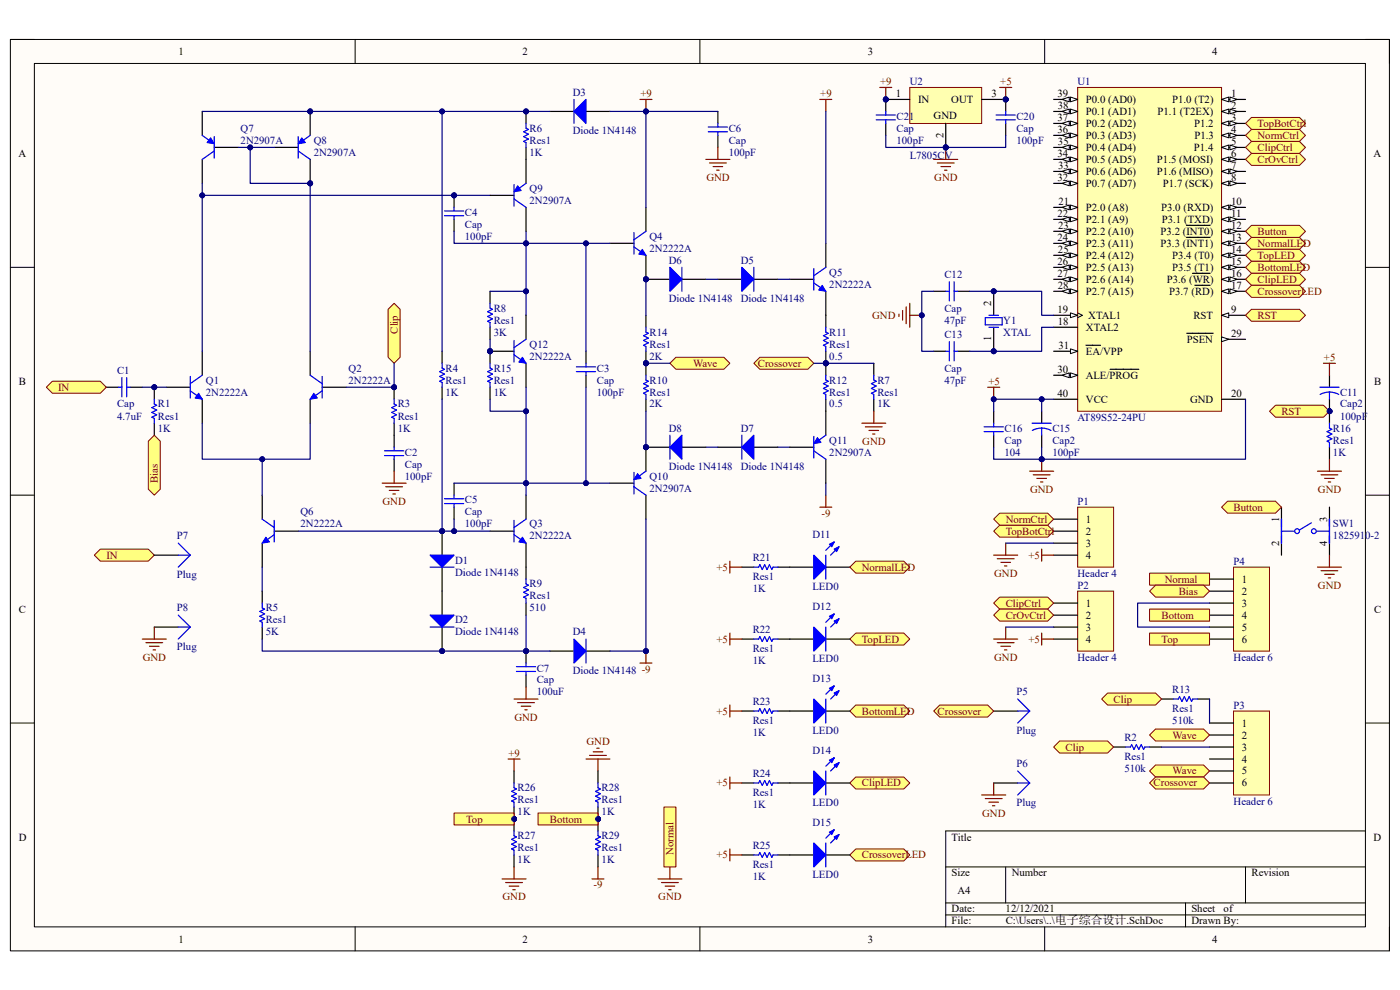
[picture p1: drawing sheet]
<svg xmlns="http://www.w3.org/2000/svg" width="297mm" height="210mm" viewBox="0 0 297 210" stroke-linecap="round" stroke-linejoin="round" font-family="sans-serif">
<defs><g id="words">
<g font-size="2.3">
<text x="37.9" y="11.7">1</text>
<text x="110.9" y="11.7">2</text>
<text x="184.1" y="11.7">3</text>
<text x="257.1" y="11.7">4</text>
<text x="190.1" y="20.6">1</text>
<text x="194.8" y="21.8">IN</text>
<text x="201.8" y="21.8">OUT</text>
<text x="210.3" y="20.6">3</text>
<text x="224.4" y="20.6">39</text>
<text x="224.4" y="23.1">38</text>
<text x="230.4" y="21.8">P0.0 (AD0)</text>
<text x="248.7" y="21.8">P1.0 (T2)</text>
<text x="261.2" y="20.6">1</text>
<text x="261.2" y="23.1">2</text>
<text x="198.1" y="25.1">GND</text>
<text x="200.2" y="29.3" transform="rotate(-90 200.2 29.3)">2</text>
<text x="224.4" y="28.2">36</text>
<text x="224.4" y="25.7">37</text>
<text x="230.4" y="29.5">P0.3 (AD3)</text>
<text x="230.4" y="26.9">P0.2 (AD2)</text>
<text x="230.4" y="24.4">P0.1 (AD1)</text>
<text x="245.6" y="24.4">P1.1 (T2EX)</text>
<text x="253.3" y="26.9">P1.2</text>
<text x="253.4" y="29.5">P1.3</text>
<text x="261.2" y="25.7">3</text>
<text x="261.2" y="28.2">4</text>
<text x="3.9" y="33.3">A</text>
<text x="224.4" y="33.3">34</text>
<text x="224.5" y="30.7">35</text>
<text x="224.5" y="35.9">33</text>
<text x="230.4" y="34.6">P0.5 (AD5)</text>
<text x="230.4" y="32">P0.4 (AD4)</text>
<text x="245.4" y="34.6">P1.5 (MOSI)</text>
<text x="253.3" y="32">P1.4</text>
<text x="261.2" y="30.7">5</text>
<text x="261.2" y="33.3">6</text>
<text x="261.2" y="35.9">7</text>
<text x="291.4" y="33.3">A</text>
<text x="224.4" y="38.4">32</text>
<text x="230.4" y="39.7">P0.7 (AD7)</text>
<text x="230.4" y="37.1">P0.6 (AD6)</text>
<text x="245.4" y="37.1">P1.6 (MISO)</text>
<text x="246.7" y="39.7">P1.7 (SCK)</text>
<text x="261.2" y="38.4">8</text>
<text x="224.4" y="46">22</text>
<text x="224.6" y="43.5">21</text>
<text x="230.4" y="44.7">P2.0 (A8)</text>
<text x="230.4" y="47.3">P2.1 (A9)</text>
<text x="246.3" y="44.7">P3.0 (RXD)</text>
<text x="246.5" y="47.3">P3.1 (TXD)</text>
<text x="261.2" y="43.5">10</text>
<text x="261.2" y="46">11</text>
<text x="224.4" y="51.1">24</text>
<text x="224.5" y="53.6">25</text>
<text x="224.5" y="48.6">23</text>
<text x="230.4" y="49.8">P2.2 (A10)</text>
<text x="230.4" y="52.4">P2.3 (A11)</text>
<text x="246.2" y="49.8">P3.2 (INT0)</text>
<text x="246.2" y="52.4">P3.3 (INT1)</text>
<text x="261.2" y="48.6">12</text>
<text x="261.2" y="51.1">13</text>
<text x="261.2" y="53.6">14</text>
<text x="224.4" y="56.2">26</text>
<text x="224.4" y="58.7">27</text>
<text x="230.4" y="54.9">P2.4 (A12)</text>
<text x="230.4" y="57.4">P2.5 (A13)</text>
<text x="230.4" y="60">P2.6 (A14)</text>
<text x="247.5" y="60">P3.6 (WR)</text>
<text x="248.7" y="54.9">P3.4 (T0)</text>
<text x="248.7" y="57.4">P3.5 (T1)</text>
<text x="261.2" y="56.2">15</text>
<text x="261.2" y="58.7">16</text>
<text x="210.3" y="64.9" transform="rotate(-90 210.3 64.9)">2</text>
<text x="224.4" y="61.3">28</text>
<text x="230.4" y="62.6">P2.7 (A15)</text>
<text x="248" y="62.6">P3.7 (RD)</text>
<text x="261.2" y="61.3">17</text>
<text x="224.4" y="66.4">19</text>
<text x="224.4" y="68.9">18</text>
<text x="230.4" y="70.2">XTAL2</text>
<text x="230.9" y="67.6">XTAL1</text>
<text x="253.2" y="67.6">RST</text>
<text x="261.2" y="71.5">29</text>
<text x="261.2" y="66.4">9</text>
<text x="210.3" y="72.3" transform="rotate(-90 210.3 72.3)">1</text>
<text x="224.6" y="74">31</text>
<text x="230.4" y="75.3">EA/VPP</text>
<text x="251.8" y="72.7">PSEN</text>
<text x="4" y="81.6">B</text>
<text x="224.4" y="79.1">30</text>
<text x="230.4" y="80.3">ALE/PROG</text>
<text x="291.5" y="81.6">B</text>
<text x="224.4" y="84.2">40</text>
<text x="230.4" y="85.4">VCC</text>
<text x="252.5" y="85.4">GND</text>
<text x="261.2" y="84.2">20</text>
<text x="230.4" y="110.9">1</text>
<text x="230.4" y="113.4">2</text>
<text x="271.4" y="110.7" transform="rotate(-90 271.4 110.7)">1</text>
<text x="281.6" y="110.7" transform="rotate(-90 281.6 110.7)">3</text>
<text x="230.4" y="116">3</text>
<text x="230.4" y="118.5">4</text>
<text x="271.4" y="115.8" transform="rotate(-90 271.4 115.8)">2</text>
<text x="281.6" y="115.8" transform="rotate(-90 281.6 115.8)">4</text>
<text x="263.5" y="123.6">1</text>
<text x="4" y="130">C</text>
<text x="230.4" y="128.7">1</text>
<text x="230.4" y="131.2">2</text>
<text x="263.5" y="126.2">2</text>
<text x="263.5" y="128.7">3</text>
<text x="263.5" y="131.2">4</text>
<text x="291.5" y="130">C</text>
<text x="230.4" y="133.8">3</text>
<text x="230.4" y="136.3">4</text>
<text x="263.5" y="133.8">5</text>
<text x="263.5" y="136.3">6</text>
<text x="263.5" y="154.1">1</text>
<text x="263.5" y="156.7">2</text>
<text x="263.5" y="159.2">3</text>
<text x="263.5" y="161.8">4</text>
<text x="263.5" y="164.3">5</text>
<text x="263.5" y="166.8">6</text>
<text x="4" y="178.3">D</text>
<text x="201.9" y="178.3">Title</text>
<text x="291.4" y="178.3">D</text>
<text x="201.9" y="185.9">Size</text>
<text x="214.6" y="185.9">Number</text>
<text x="265.5" y="185.9">Revision</text>
<text x="203.2" y="189.7">A4</text>
<text x="201.9" y="193.5">Date:</text>
<text x="201.9" y="196.1">File:</text>
<text x="213.3" y="193.5">12/12/2021</text>
<text x="213.4" y="196.1">C:\Users\..\电子综合设计.SchDoc</text>
<text x="252.8" y="196.1">Drawn By:</text>
<text x="252.8" y="193.5">Sheet</text>
<text x="259.6" y="193.5">of</text>
<text x="37.9" y="199.9">1</text>
<text x="110.9" y="199.9">2</text>
<text x="184.1" y="199.9">3</text>
<text x="257.1" y="199.9">4</text>
</g>
<g font-size="2.3" fill="#000080">
<text x="121.5" y="20.3">D3</text>
<text x="193" y="18">U2</text>
<text x="228.6" y="18">U1</text>
<text x="51.1" y="27.9">Q7</text>
<text x="112.4" y="27.9">R6</text>
<text x="121.5" y="28.4">Diode 1N4148</text>
<text x="154.6" y="27.9">C6</text>
<text x="190.2" y="25.4">C21</text>
<text x="190.2" y="27.9">Cap</text>
<text x="215.6" y="25.4">C20</text>
<text x="215.6" y="27.9">Cap</text>
<text x="51.1" y="30.5">2N2907A</text>
<text x="66.5" y="30.5">Q8</text>
<text x="66.5" y="33">2N2907A</text>
<text x="112.4" y="33">1K</text>
<text x="112.4" y="30.5">Res1</text>
<text x="154.6" y="33">100pF</text>
<text x="154.6" y="30.5">Cap</text>
<text x="190.2" y="30.5">100pF</text>
<text x="193" y="33.8">L7805CV</text>
<text x="215.6" y="30.5">100pF</text>
<text x="112.4" y="40.7">Q9</text>
<text x="98.6" y="45.8">C4</text>
<text x="112.4" y="43.2">2N2907A</text>
<text x="98.6" y="50.8">100pF</text>
<text x="98.6" y="48.3">Cap</text>
<text x="137.8" y="50.8">Q4</text>
<text x="137.8" y="53.4">2N2222A</text>
<text x="141.9" y="55.9">D6</text>
<text x="157.1" y="55.9">D5</text>
<text x="175.9" y="58.5">Q5</text>
<text x="200.4" y="59">C12</text>
<text x="141.9" y="64.1">Diode 1N4148</text>
<text x="157.1" y="64.1">Diode 1N4148</text>
<text x="175.9" y="61">2N2222A</text>
<text x="104.7" y="71.2">3K</text>
<text x="104.7" y="66.1">R8</text>
<text x="104.7" y="68.7">Res1</text>
<text x="137.8" y="71.2">R14</text>
<text x="175.9" y="71.2">R11</text>
<text x="200.4" y="68.7">47pF</text>
<text x="200.4" y="66.1">Cap</text>
<text x="200.4" y="71.7">C13</text>
<text x="212.9" y="68.7">Y1</text>
<text x="212.9" y="71.2">XTAL</text>
<text x="112.4" y="73.7">Q12</text>
<text x="112.4" y="76.3">2N2222A</text>
<text x="137.8" y="76.3">2K</text>
<text x="137.8" y="73.7">Res1</text>
<text x="175.9" y="76.3">0.5</text>
<text x="175.9" y="73.7">Res1</text>
<text x="24.8" y="79.3">C1</text>
<text x="43.7" y="81.4">Q1</text>
<text x="43.7" y="83.9">2N2222A</text>
<text x="74" y="78.8">Q2</text>
<text x="74" y="81.4">2N2222A</text>
<text x="94.5" y="83.9">1K</text>
<text x="94.5" y="78.8">R4</text>
<text x="94.5" y="81.4">Res1</text>
<text x="104.7" y="83.9">1K</text>
<text x="104.7" y="78.8">R15</text>
<text x="104.7" y="81.4">Res1</text>
<text x="126.6" y="83.9">100pF</text>
<text x="126.6" y="78.8">C3</text>
<text x="126.6" y="81.4">Cap</text>
<text x="137.8" y="81.4">R10</text>
<text x="137.8" y="83.9">Res1</text>
<text x="175.9" y="81.4">R12</text>
<text x="175.9" y="83.9">Res1</text>
<text x="186.1" y="81.4">R7</text>
<text x="186.1" y="83.9">Res1</text>
<text x="200.4" y="81.4">47pF</text>
<text x="200.4" y="78.8">Cap</text>
<text x="284.3" y="83.9">C11</text>
<text x="24.8" y="89">4.7uF</text>
<text x="24.8" y="86.4">Cap</text>
<text x="33.5" y="86.4">R1</text>
<text x="33.5" y="89">Res1</text>
<text x="84.4" y="86.4">R3</text>
<text x="84.4" y="89">Res1</text>
<text x="137.8" y="86.4">2K</text>
<text x="175.9" y="86.4">0.5</text>
<text x="186.1" y="86.4">1K</text>
<text x="228.6" y="89.3">AT89S52-24PU</text>
<text x="284.3" y="89">100pF</text>
<text x="284.3" y="86.4">Cap2</text>
<text x="33.5" y="91.6">1K</text>
<text x="84.4" y="91.6">1K</text>
<text x="141.9" y="91.6">D8</text>
<text x="157.1" y="91.6">D7</text>
<text x="175.9" y="94.1">Q11</text>
<text x="213.1" y="91.6">C16</text>
<text x="213.1" y="94.1">Cap</text>
<text x="223.3" y="91.6">C15</text>
<text x="223.3" y="94.1">Cap2</text>
<text x="282.8" y="91.6">R16</text>
<text x="282.8" y="94.1">Res1</text>
<text x="85.9" y="101.7">100pF</text>
<text x="85.9" y="96.6">C2</text>
<text x="85.9" y="99.2">Cap</text>
<text x="137.8" y="101.7">Q10</text>
<text x="141.9" y="99.7">Diode 1N4148</text>
<text x="157.1" y="99.7">Diode 1N4148</text>
<text x="175.9" y="96.6">2N2907A</text>
<text x="213.1" y="96.6">104</text>
<text x="223.3" y="96.6">100pF</text>
<text x="282.8" y="96.6">1K</text>
<text x="98.6" y="106.8">C5</text>
<text x="137.8" y="104.3">2N2907A</text>
<text x="228.6" y="107.1">P1</text>
<text x="63.8" y="109.3">Q6</text>
<text x="63.8" y="111.9">2N2222A</text>
<text x="98.6" y="111.9">100pF</text>
<text x="98.6" y="109.3">Cap</text>
<text x="112.4" y="111.9">Q3</text>
<text x="282.8" y="111.9">SW1</text>
<text x="37.5" y="114.4">P7</text>
<text x="96.6" y="119.5">D1</text>
<text x="112.4" y="114.4">2N2222A</text>
<text x="159.7" y="119">R21</text>
<text x="172.4" y="114.2">D11</text>
<text x="261.7" y="119.8">P4</text>
<text x="282.8" y="114.4">1825910-2</text>
<text x="37.5" y="122.6">Plug</text>
<text x="96.6" y="122.1">Diode 1N4148</text>
<text x="112.4" y="124.6">R9</text>
<text x="159.7" y="125.6">1K</text>
<text x="159.7" y="123.1">Res1</text>
<text x="172.4" y="125.1">LED0</text>
<text x="228.6" y="122.3">Header 4</text>
<text x="228.6" y="124.9">P2</text>
<text x="37.5" y="129.7">P8</text>
<text x="56.4" y="129.7">R5</text>
<text x="112.4" y="129.7">510</text>
<text x="112.4" y="127.2">Res1</text>
<text x="172.4" y="129.5">D12</text>
<text x="37.5" y="137.8">Plug</text>
<text x="56.4" y="134.8">5K</text>
<text x="56.4" y="132.2">Res1</text>
<text x="96.6" y="132.2">D2</text>
<text x="96.6" y="134.8">Diode 1N4148</text>
<text x="121.5" y="134.8">D4</text>
<text x="159.7" y="134.3">R22</text>
<text x="113.9" y="142.5">C7</text>
<text x="121.5" y="143">Diode 1N4148 -9</text>
<text x="159.7" y="140.9">1K</text>
<text x="159.7" y="138.3">Res1</text>
<text x="172.4" y="140.4">LED0</text>
<text x="228.6" y="140.1">Header 4</text>
<text x="261.7" y="140.1">Header 6</text>
<text x="113.9" y="147.5">100uF</text>
<text x="113.9" y="145">Cap</text>
<text x="159.7" y="149.6">R23</text>
<text x="172.4" y="144.7">D13</text>
<text x="215.6" y="147.5">P5</text>
<text x="248.7" y="147">R13</text>
<text x="159.7" y="153.6">Res1</text>
<text x="172.4" y="155.7">LED0</text>
<text x="215.6" y="155.7">Plug</text>
<text x="248.7" y="153.6">510k</text>
<text x="248.7" y="151.1">Res1</text>
<text x="261.7" y="150.3">P3</text>
<text x="159.7" y="156.2">1K</text>
<text x="172.4" y="160">D14</text>
<text x="238.5" y="157.2">R2</text>
<text x="238.5" y="161.2">Res1</text>
<text x="109.8" y="167.9">R26</text>
<text x="127.6" y="167.9">R28</text>
<text x="159.7" y="164.8">R24</text>
<text x="215.6" y="162.8">P6</text>
<text x="238.5" y="163.8">510k</text>
<text x="109.8" y="173">1K</text>
<text x="109.8" y="170.4">Res1</text>
<text x="127.6" y="173">1K</text>
<text x="127.6" y="170.4">Res1</text>
<text x="159.7" y="171.4">1K</text>
<text x="159.7" y="168.9">Res1</text>
<text x="172.4" y="170.9">LED0</text>
<text x="215.6" y="170.9">Plug</text>
<text x="261.7" y="170.7">Header 6</text>
<text x="109.8" y="178.1">R27</text>
<text x="127.6" y="178.1">R29</text>
<text x="172.4" y="175.3">D15</text>
<text x="109.8" y="183.1">1K</text>
<text x="109.8" y="180.6">Res1</text>
<text x="127.6" y="183.1">1K</text>
<text x="127.6" y="180.6">Res1</text>
<text x="159.7" y="180.1">R25</text>
<text x="159.7" y="184.1">Res1</text>
<text x="159.7" y="186.7">1K</text>
<text x="172.4" y="186.2">LED0</text>
</g>
<g font-size="2.3" fill="#800000">
<text x="135.8" y="20.6">+9</text>
<text x="174" y="20.6">+9</text>
<text x="186.7" y="18">+9</text>
<text x="212.2" y="18">+5</text>
<text x="266.8" y="26.9">TopBotCtrl</text>
<text x="266.8" y="29.5">NormCtrl</text>
<text x="266.8" y="32">ClipCtrl</text>
<text x="266.8" y="34.6">CrOvCtrl</text>
<text x="149.9" y="38.4">GND</text>
<text x="198.2" y="38.4">GND</text>
<text x="266.8" y="52.4">NormalLED</text>
<text x="266.8" y="49.8">Button</text>
<text x="266.8" y="54.9">TopLED</text>
<text x="266.8" y="57.4">BottomLED</text>
<text x="266.8" y="60">ClipLED</text>
<text x="266.8" y="62.6">CrossoverLED</text>
<text x="84.4" y="70.8" transform="rotate(-90 84.4 70.8)">Clip</text>
<text x="185" y="67.6">GND</text>
<text x="266.8" y="67.6">RST</text>
<text x="147" y="77.8">Wave</text>
<text x="160.8" y="77.8">Crossover</text>
<text x="280.9" y="76.5">+5</text>
<text x="12.4" y="82.9">IN</text>
<text x="209.7" y="81.6">+5</text>
<text x="271.9" y="88">RST</text>
<text x="182.9" y="94.4">GND</text>
<text x="33.5" y="102.5" transform="rotate(-90 33.5 102.5)">Bias</text>
<text x="81.2" y="107.1">GND</text>
<text x="218.5" y="104.5">GND</text>
<text x="279.6" y="104.5">GND</text>
<text x="174.3" y="109.6">-9</text>
<text x="213.4" y="113.4">TopBotCtrl</text>
<text x="213.4" y="110.9">NormCtrl</text>
<text x="261.7" y="108.3">Button</text>
<text x="22.6" y="118.5">IN</text>
<text x="218.2" y="118.5">+5</text>
<text x="152" y="121.1">+5</text>
<text x="182.8" y="121.1">NormalLED</text>
<text x="210.9" y="122.3">GND</text>
<text x="247.1" y="123.6">Normal</text>
<text x="279.6" y="124.9">GND</text>
<text x="213.4" y="128.7">ClipCtrl</text>
<text x="213.4" y="131.2">CrOvCtrl</text>
<text x="246.4" y="131.2">Bottom</text>
<text x="250.1" y="126.2">Bias</text>
<text x="152" y="136.3">+5</text>
<text x="182.8" y="136.3">TopLED</text>
<text x="218.2" y="136.3">+5</text>
<text x="246.4" y="136.3">Top</text>
<text x="30.3" y="140.1">GND</text>
<text x="210.9" y="140.1">GND</text>
<text x="236.3" y="149.1">Clip</text>
<text x="109.1" y="152.9">GND</text>
<text x="152" y="151.6">+5</text>
<text x="182.8" y="151.6">BottomLED</text>
<text x="198.9" y="151.6">Crossover</text>
<text x="107.9" y="160.5">+9</text>
<text x="124.4" y="157.9">GND</text>
<text x="226.1" y="159.2">Clip</text>
<text x="248.8" y="156.7">Wave</text>
<text x="152" y="166.8">+5</text>
<text x="182.8" y="166.8">ClipLED</text>
<text x="244.7" y="166.8">Crossover</text>
<text x="248.8" y="164.3">Wave</text>
<text x="208.4" y="173.2">GND</text>
<text x="98.9" y="174.5">Top</text>
<text x="116.7" y="174.5">Bottom</text>
<text x="142.9" y="181.4" transform="rotate(-90 142.9 181.4)">Normal</text>
<text x="152" y="182.1">+5</text>
<text x="182.8" y="182.1">CrossoverLED</text>
<text x="106.6" y="191">GND</text>
<text x="125.9" y="188.5">-9</text>
<text x="139.7" y="191">GND</text>
</g>
</g></defs>
<path d="M2.2 8.4h292.6v193.3h-292.6z" fill-rule="evenodd" fill="#fffcf8"/>
<path d="M2.2 8.4h292.6v193.3h-292.6z" fill="none" stroke="#000" stroke-width=".21"/>
<path d="M7.3 13.5h282.4v183.1h-282.4z" fill-rule="evenodd" fill="#fffcf8"/>
<g fill="none" stroke="#000" stroke-width=".21">
<path d="M2.2 8.4h5.1M7.3 13.5h282.4v183.1h-282.4zM75.3 8.4v5.1M148.5 8.4v5.1M221.6 8.4v5.1M289.7 8.4h5.1v5.1M2.2 56.7h5.1M289.7 56.7h5.1M2.2 105h5.1M289.7 105.1h5.1M2.2 153.4h5.1M289.7 153.4h5.1"/>
<path d="M289.7 176.3h-89.1v20.3M75.3 196.6v5.1M148.5 196.6v5.1M200.6 183.9h89.1M200.6 191.5h89.1M200.6 194.1h89.1M213.4 183.9v7.6M221.6 196.6v5.1M251.5 191.5v5.1M264.2 183.9v7.6M294.8 196.6v5.1"/>
</g>
<circle cx="93.8" cy="112.7" r=".51" fill="#000080"/>
<circle cx="93.8" cy="112.7" r=".51" fill="none" stroke="#000080" stroke-width=".21"/>
<path d="M93.8 112.7v5.1" fill="none" stroke="#000" stroke-width=".25"/>
<circle cx="93.8" cy="112.7" r=".51" fill="#000080"/>
<circle cx="93.8" cy="112.7" r=".51" fill="none" stroke="#000080" stroke-width=".21"/>
<path d="M93.8 120.3v5.1" fill="none" stroke="#000" stroke-width=".25"/>
<path d="M91.2 117.8h5.1l-2.5 2.5z" fill="#00f"/>
<path d="M91.2 117.8h5.1l-2.5 2.5zM91.2 120.3h5.1" fill="none" stroke="#00f" stroke-width=".25"/>
<circle cx="93.8" cy="138.1" r=".51" fill="#000080"/>
<circle cx="93.8" cy="138.1" r=".51" fill="none" stroke="#000080" stroke-width=".21"/>
<path d="M93.8 125.4v5.1M93.8 133v5.1" fill="none" stroke="#000" stroke-width=".25"/>
<circle cx="93.8" cy="138.1" r=".51" fill="#000080"/>
<circle cx="93.8" cy="138.1" r=".51" fill="none" stroke="#000080" stroke-width=".21"/>
<path d="M91.2 130.5h5.1l-2.5 2.5z" fill="#00f"/>
<path d="M91.2 130.5h5.1l-2.5 2.5zM91.2 133h5.1" fill="none" stroke="#00f" stroke-width=".25"/>
<path d="M116.7 23.6h5.1M124.3 23.6h5.1" fill="none" stroke="#000" stroke-width=".25"/>
<path d="M121.8 23.6l2.5-2.5v5.1z" fill="#00f"/>
<path d="M121.8 23.6l2.5-2.5v5.1zM121.8 21.1v5.1" fill="none" stroke="#00f" stroke-width=".25"/>
<path d="M116.7 138.1h5.1M124.3 138.1h5.1" fill="none" stroke="#000" stroke-width=".25"/>
<path d="M121.8 135.6l2.5 2.5-2.5 2.6z" fill="#00f"/>
<path d="M121.8 135.6l2.5 2.5-2.5 2.6zM124.3 135.6v5.1" fill="none" stroke="#00f" stroke-width=".25"/>
<path d="M152.3 59.3h5.1M159.9 59.3h5.1" fill="none" stroke="#000" stroke-width=".25"/>
<path d="M157.4 56.7l2.5 2.6-2.5 2.5z" fill="#00f"/>
<path d="M157.4 56.7l2.5 2.6-2.5 2.5zM159.9 56.7v5.1" fill="none" stroke="#00f" stroke-width=".25"/>
<circle cx="137" cy="59.3" r=".51" fill="#000080"/>
<circle cx="137" cy="59.3" r=".51" fill="none" stroke="#000080" stroke-width=".21"/>
<path d="M137 59.3h5.1" fill="none" stroke="#000" stroke-width=".25"/>
<circle cx="137" cy="59.3" r=".51" fill="#000080"/>
<circle cx="137" cy="59.3" r=".51" fill="none" stroke="#000080" stroke-width=".21"/>
<path d="M144.7 59.3h5.1" fill="none" stroke="#000" stroke-width=".25"/>
<path d="M142.1 56.7l2.6 2.6-2.6 2.5z" fill="#00f"/>
<path d="M142.1 56.7l2.6 2.6-2.6 2.5zM144.7 56.7v5.1" fill="none" stroke="#00f" stroke-width=".25"/>
<path d="M152.3 94.9h5.1M159.9 94.9h5.1" fill="none" stroke="#000" stroke-width=".25"/>
<path d="M157.4 94.9l2.5-2.6v5.1z" fill="#00f"/>
<path d="M157.4 94.9l2.5-2.6v5.1zM157.4 92.3v5.1" fill="none" stroke="#00f" stroke-width=".25"/>
<circle cx="137" cy="94.9" r=".51" fill="#000080"/>
<circle cx="137" cy="94.9" r=".51" fill="none" stroke="#000080" stroke-width=".21"/>
<path d="M137 94.9h5.1M144.7 94.9h5.1" fill="none" stroke="#000" stroke-width=".25"/>
<circle cx="137" cy="94.9" r=".51" fill="#000080"/>
<circle cx="137" cy="94.9" r=".51" fill="none" stroke="#000080" stroke-width=".21"/>
<path d="M142.1 94.9l2.6-2.6v5.1z" fill="#00f"/>
<path d="M142.1 94.9l2.6-2.6v5.1zM142.1 92.3v5.1" fill="none" stroke="#00f" stroke-width=".25"/>
<circle cx="32.7" cy="82.1" r=".51" fill="#000080"/>
<circle cx="32.7" cy="82.1" r=".51" fill="none" stroke="#000080" stroke-width=".21"/>
<path d="M32.7 82.1v2.6" fill="none" stroke="#000" stroke-width=".25"/>
<circle cx="32.7" cy="82.1" r=".51" fill="#000080"/>
<circle cx="32.7" cy="82.1" r=".51" fill="none" stroke="#000080" stroke-width=".21"/>
<path d="M32.7 89.8v2.5" fill="none" stroke="#000" stroke-width=".25"/>
<path d="M32.7 84.7v1l.5 .3-1 .5 1 .5-1 .5 1 .5-1 .5 .5 .3v1" fill="none" stroke="#00f" stroke-width=".25"/>
<circle cx="83.6" cy="82.1" r=".51" fill="#000080"/>
<circle cx="83.6" cy="82.1" r=".51" fill="none" stroke="#000080" stroke-width=".21"/>
<path d="M83.6 82.1v2.6" fill="none" stroke="#000" stroke-width=".25"/>
<circle cx="83.6" cy="82.1" r=".51" fill="#000080"/>
<circle cx="83.6" cy="82.1" r=".51" fill="none" stroke="#000080" stroke-width=".21"/>
<path d="M93.8 74.5v2.6M83.6 89.8v2.5M93.8 82.1v2.6M55.6 125.4v2.5M55.6 133v2.6" fill="none" stroke="#000" stroke-width=".25"/>
<path d="M93.8 77.1v1l.5 .2-1 .5 1 .5-1 .6 1 .5-1 .5 .5 .2v1M83.6 84.7v1l.5 .3-1 .5 1 .5-1 .5 1 .5-1 .5 .5 .3v1M55.6 127.9v1.1l.5 .2-1 .5 1 .5-1 .5 1 .5-1 .6 .5 .2v1" fill="none" stroke="#00f" stroke-width=".25"/>
<circle cx="111.6" cy="23.6" r=".51" fill="#000080"/>
<circle cx="111.6" cy="23.6" r=".51" fill="none" stroke="#000080" stroke-width=".21"/>
<path d="M111.6 23.6v2.6" fill="none" stroke="#000" stroke-width=".25"/>
<circle cx="111.6" cy="23.6" r=".51" fill="#000080"/>
<circle cx="111.6" cy="23.6" r=".51" fill="none" stroke="#000080" stroke-width=".21"/>
<path d="M111.6 31.3v2.5M104 61.8v2.5M104 69.4v2.6M185.4 77.1v2.5M185.4 84.7v2.5M111.6 120.3v2.6M111.6 127.9v2.6" fill="none" stroke="#000" stroke-width=".25"/>
<path d="M111.6 26.2v1l.5 .3-1 .5 1 .5-1 .5 1 .5-1 .5 .5 .3v1M104 64.3v1.1l.5 .2-1 .5 1 .5-1 .5 1 .5-1 .6 .5 .2v1M185.4 79.6v1l.5 .3-1 .5 1 .5-1 .5 1 .5-1 .5 .5 .3v1M111.6 122.9v1l.5 .2-1 .5 1 .5-1 .6 1 .5-1 .5 .5 .2v1" fill="none" stroke="#00f" stroke-width=".25"/>
<circle cx="137" cy="77.1" r=".51" fill="#000080"/>
<circle cx="137" cy="77.1" r=".51" fill="none" stroke="#000080" stroke-width=".21"/>
<path d="M137 77.1v2.5" fill="none" stroke="#000" stroke-width=".25"/>
<circle cx="137" cy="77.1" r=".51" fill="#000080"/>
<circle cx="137" cy="77.1" r=".51" fill="none" stroke="#000080" stroke-width=".21"/>
<path d="M137 84.7v2.5" fill="none" stroke="#000" stroke-width=".25"/>
<path d="M137 79.6v1l.5 .3-1 .5 1 .5-1 .5 1 .5-1 .5 .5 .3v1" fill="none" stroke="#00f" stroke-width=".25"/>
<circle cx="175.2" cy="77.1" r=".51" fill="#000080"/>
<circle cx="175.2" cy="77.1" r=".51" fill="none" stroke="#000080" stroke-width=".21"/>
<path d="M175.2 66.9v2.5M175.2 74.5v2.6" fill="none" stroke="#000" stroke-width=".25"/>
<circle cx="175.2" cy="77.1" r=".51" fill="#000080"/>
<circle cx="175.2" cy="77.1" r=".51" fill="none" stroke="#000080" stroke-width=".21"/>
<path d="M175.2 69.4v1.1l.5 .2-1 .5 1 .5-1 .5 1 .5-1 .5 .5 .3v1" fill="none" stroke="#00f" stroke-width=".25"/>
<circle cx="175.2" cy="77.1" r=".51" fill="#000080"/>
<circle cx="175.2" cy="77.1" r=".51" fill="none" stroke="#000080" stroke-width=".21"/>
<path d="M175.2 77.1v2.5" fill="none" stroke="#000" stroke-width=".25"/>
<circle cx="175.2" cy="77.1" r=".51" fill="#000080"/>
<circle cx="175.2" cy="77.1" r=".51" fill="none" stroke="#000080" stroke-width=".21"/>
<path d="M175.2 84.7v2.5" fill="none" stroke="#000" stroke-width=".25"/>
<path d="M175.2 79.6v1l.5 .3-1 .5 1 .5-1 .5 1 .5-1 .5 .5 .3v1" fill="none" stroke="#00f" stroke-width=".25"/>
<circle cx="137" cy="77.1" r=".51" fill="#000080"/>
<circle cx="137" cy="77.1" r=".51" fill="none" stroke="#000080" stroke-width=".21"/>
<path d="M137 66.9v2.5M137 74.5v2.6" fill="none" stroke="#000" stroke-width=".25"/>
<circle cx="137" cy="77.1" r=".51" fill="#000080"/>
<circle cx="137" cy="77.1" r=".51" fill="none" stroke="#000080" stroke-width=".21"/>
<path d="M137 69.4v1l.5 .3-1 .5 1 .5-1 .5 1 .5-1 .5 .5 .3v1" fill="none" stroke="#00f" stroke-width=".25"/>
<circle cx="104" cy="74.5" r=".51" fill="#000080"/>
<circle cx="104" cy="74.5" r=".51" fill="none" stroke="#000080" stroke-width=".21"/>
<path d="M104 74.5v2.6" fill="none" stroke="#000" stroke-width=".25"/>
<circle cx="104" cy="74.5" r=".51" fill="#000080"/>
<circle cx="104" cy="74.5" r=".51" fill="none" stroke="#000080" stroke-width=".21"/>
<path d="M124.3 74.5v2.6M124.3 79.6v2.5M22.6 82.1h2.5M27.6 82.1h2.6M83.6 92.3v2.6M83.6 97.4v2.6M104 82.1v2.6" fill="none" stroke="#000" stroke-width=".25"/>
<g fill="none" stroke="#00f" stroke-width=".25">
<path d="M104 77.1v1l.5 .2-1 .5 1 .5-1 .6 1 .5-1 .5 .5 .2v1M122.3 78.8h4M122.3 77.8h4M124.3 77.1v.7M124.3 78.8v.8M25.1 82.1h.8M25.9 80.1v4.1M26.9 80.1v4.1M26.9 82.1h.7M81.6 96.7h4M81.6 95.6h4M83.6 94.9v.7"/>
<path d="M83.6 96.7v.7"/>
</g>
<circle cx="96.3" cy="41.4" r=".51" fill="#000080"/>
<circle cx="96.3" cy="41.4" r=".51" fill="none" stroke="#000080" stroke-width=".21"/>
<path d="M96.3 41.4v2.6" fill="none" stroke="#000" stroke-width=".25"/>
<circle cx="96.3" cy="41.4" r=".51" fill="#000080"/>
<circle cx="96.3" cy="41.4" r=".51" fill="none" stroke="#000080" stroke-width=".21"/>
<path d="M152.3 23.6v2.6M152.3 28.7v2.6M96.3 46.5v2.6M96.3 102.5v2.5M96.3 107.6v2.5" fill="none" stroke="#000" stroke-width=".25"/>
<path d="M150.3 28h4M150.3 26.9h4M152.3 26.2v.7M152.3 28v.7M94.3 45.8h4.1M94.3 44.8h4.1M96.3 44v.8M96.3 45.8v.7M94.3 106.8h4.1M94.3 105.8h4.1M96.3 105v.8M96.3 106.8v.8" fill="none" stroke="#00f" stroke-width=".25"/>
<circle cx="111.6" cy="138.1" r=".51" fill="#000080"/>
<circle cx="111.6" cy="138.1" r=".51" fill="none" stroke="#000080" stroke-width=".21"/>
<path d="M111.6 138.1v2.6" fill="none" stroke="#000" stroke-width=".25"/>
<circle cx="111.6" cy="138.1" r=".51" fill="#000080"/>
<circle cx="111.6" cy="138.1" r=".51" fill="none" stroke="#000080" stroke-width=".21"/>
<path d="M111.6 143.2v2.5" fill="none" stroke="#000" stroke-width=".25"/>
<path d="M109.6 142.4h4M109.6 141.4h4M111.6 140.7v.7M111.6 142.4v.8" fill="none" stroke="#00f" stroke-width=".25"/>
<g fill="none" stroke="#800000" stroke-width=".25">
<path d="M135.8 21.1h2.5M137 21.1v2.5M149.8 33.8h5M150.5 34.6h3.6M151.3 35.3h2M152 36.1h.6M152.3 31.3v2.5M83.6 100v2.5M182.8 89.8h5.1M183.6 90.6h3.6M184.4 91.3h2M185.1 92.1h.5"/>
<path d="M185.4 87.2v2.6M81.1 102.5h5.1M81.8 103.3h3.6M82.6 104h2M83.4 104.8h.5M109.1 148.3h5M109.8 149.1h3.6M110.6 149.8h2M111.3 150.6h.5M111.6 145.7v2.6"/>
</g>
<circle cx="137" cy="23.6" r=".51" fill="#000080"/>
<circle cx="137" cy="23.6" r=".51" fill="none" stroke="#000080" stroke-width=".21"/>
<path d="M173.9 21.1h2.6M175.2 21.1v2.5M173.9 107.6h2.6M175.2 105.1v2.5M137 138.1v2.6M135.8 140.7h2.5" fill="none" stroke="#800000" stroke-width=".25"/>
<circle cx="137" cy="138.1" r=".51" fill="#000080"/>
<circle cx="137" cy="138.1" r=".51" fill="none" stroke="#000080" stroke-width=".21"/>
<path d="M9.8 82.1l1.3-1.2h10.2l1.3 1.2-1.3 1.3h-10.2z" fill-rule="evenodd" fill="#ffff80"/>
<path d="M9.8 82.1l1.3-1.2h10.2l1.3 1.2-1.3 1.3h-10.2z" fill="none" stroke="#800000" stroke-width=".21"/>
<path d="M228.6 18.6h30.6v68.6h-30.6z" fill-rule="evenodd" fill="#ffffb0"/>
<path d="M228.6 18.6h30.6v68.6h-30.6z" fill="none" stroke="#800000" stroke-width=".21"/>
<path d="M259.2 21.1h5" fill="none" stroke="#000" stroke-width=".25"/>
<path d="M259.2 21.1l1.5-.5v1z" fill="#f8fcff"/>
<path d="M259.2 21.1l1.5-.5v1z" fill="none" stroke="#000" stroke-width=".21"/>
<path d="M260.9 20.6l1.6 .5-1.6 .5z" fill="#f8fcff"/>
<path d="M260.9 20.6l1.6 .5-1.6 .5z" fill="none" stroke="#000" stroke-width=".21"/>
<path d="M259.2 44h5" fill="none" stroke="#000" stroke-width=".25"/>
<path d="M259.2 44l1.5-.5v1z" fill="#f8fcff"/>
<path d="M259.2 44l1.5-.5v1z" fill="none" stroke="#000" stroke-width=".21"/>
<path d="M260.9 43.5l1.6 .5-1.6 .5z" fill="#f8fcff"/>
<path d="M260.9 43.5l1.6 .5-1.6 .5z" fill="none" stroke="#000" stroke-width=".21"/>
<path d="M259.2 46.5h5" fill="none" stroke="#000" stroke-width=".25"/>
<path d="M259.2 46.5l1.5-.5v1z" fill="#f8fcff"/>
<path d="M259.2 46.5l1.5-.5v1z" fill="none" stroke="#000" stroke-width=".21"/>
<path d="M260.9 46l1.6 .5-1.6 .5z" fill="#f8fcff"/>
<path d="M260.9 46l1.6 .5-1.6 .5z" fill="none" stroke="#000" stroke-width=".21"/>
<path d="M259.2 49.1h5" fill="none" stroke="#000" stroke-width=".25"/>
<path d="M259.2 49.1l1.5-.5v1z" fill="#f8fcff"/>
<path d="M259.2 49.1l1.5-.5v1z" fill="none" stroke="#000" stroke-width=".21"/>
<path d="M260.9 48.6l1.6 .5-1.6 .5z" fill="#f8fcff"/>
<path d="M260.9 48.6l1.6 .5-1.6 .5z" fill="none" stroke="#000" stroke-width=".21"/>
<path d="M251.7 47.8h5M259.2 51.6h5" fill="none" stroke="#000" stroke-width=".25"/>
<path d="M259.2 51.6l1.5-.5v1z" fill="#f8fcff"/>
<path d="M259.2 51.6l1.5-.5v1z" fill="none" stroke="#000" stroke-width=".21"/>
<path d="M260.9 51.1l1.6 .5-1.6 .5z" fill="#f8fcff"/>
<path d="M260.9 51.1l1.6 .5-1.6 .5z" fill="none" stroke="#000" stroke-width=".21"/>
<path d="M251.7 50.4h5M259.2 54.2h5" fill="none" stroke="#000" stroke-width=".25"/>
<path d="M259.2 54.2l1.5-.5v1z" fill="#f8fcff"/>
<path d="M259.2 54.2l1.5-.5v1z" fill="none" stroke="#000" stroke-width=".21"/>
<path d="M260.9 53.7l1.6 .5-1.6 .5z" fill="#f8fcff"/>
<path d="M260.9 53.7l1.6 .5-1.6 .5z" fill="none" stroke="#000" stroke-width=".21"/>
<path d="M259.2 56.7h5" fill="none" stroke="#000" stroke-width=".25"/>
<path d="M259.2 56.7l1.5-.5v1z" fill="#f8fcff"/>
<path d="M259.2 56.7l1.5-.5v1z" fill="none" stroke="#000" stroke-width=".21"/>
<path d="M260.9 56.2l1.6 .5-1.6 .5z" fill="#f8fcff"/>
<path d="M260.9 56.2l1.6 .5-1.6 .5z" fill="none" stroke="#000" stroke-width=".21"/>
<path d="M259.2 59.3h5" fill="none" stroke="#000" stroke-width=".25"/>
<path d="M259.2 59.3l1.5-.6v1.1z" fill="#f8fcff"/>
<path d="M259.2 59.3l1.5-.6v1.1z" fill="none" stroke="#000" stroke-width=".21"/>
<path d="M260.9 58.7l1.6 .6-1.6 .5z" fill="#f8fcff"/>
<path d="M260.9 58.7l1.6 .6-1.6 .5z" fill="none" stroke="#000" stroke-width=".21"/>
<path d="M253 58h3.7M259.2 61.8h5" fill="none" stroke="#000" stroke-width=".25"/>
<path d="M259.2 61.8l1.5-.5v1z" fill="#f8fcff"/>
<path d="M259.2 61.8l1.5-.5v1z" fill="none" stroke="#000" stroke-width=".21"/>
<path d="M260.9 61.3l1.6 .5-1.6 .5z" fill="#f8fcff"/>
<path d="M260.9 61.3l1.6 .5-1.6 .5z" fill="none" stroke="#000" stroke-width=".21"/>
<path d="M223.5 69.4h5.1M223.5 66.9h5.1M253.5 60.5h3.2" fill="none" stroke="#000" stroke-width=".25"/>
<path d="M227.1 66.4l1.5 .5-1.5 .5z" fill="#f8fcff"/>
<path d="M227.1 66.4l1.5 .5-1.5 .5zM228.6 66.4l1 .5-1 .5" fill="none" stroke="#000" stroke-width=".21"/>
<path d="M259.2 23.6h5" fill="none" stroke="#000" stroke-width=".25"/>
<path d="M259.2 23.6l1.5-.5v1.1z" fill="#f8fcff"/>
<path d="M259.2 23.6l1.5-.5v1.1z" fill="none" stroke="#000" stroke-width=".21"/>
<path d="M260.9 23.1l1.6 .5-1.6 .6z" fill="#f8fcff"/>
<path d="M260.9 23.1l1.6 .5-1.6 .6z" fill="none" stroke="#000" stroke-width=".21"/>
<path d="M223.5 44h5.1M259.2 84.7h5" fill="none" stroke="#000" stroke-width=".25"/>
<path d="M227.1 43.5l1.5 .5-1.5 .5z" fill="#f8fcff"/>
<path d="M227.1 43.5l1.5 .5-1.5 .5z" fill="none" stroke="#000" stroke-width=".21"/>
<path d="M225.3 44l1.5-.5v1z" fill="#f8fcff"/>
<path d="M225.3 44l1.5-.5v1z" fill="none" stroke="#000" stroke-width=".21"/>
<path d="M223.5 46.5h5.1" fill="none" stroke="#000" stroke-width=".25"/>
<path d="M227.1 46l1.5 .5-1.5 .5z" fill="#f8fcff"/>
<path d="M227.1 46l1.5 .5-1.5 .5z" fill="none" stroke="#000" stroke-width=".21"/>
<path d="M225.3 46.5l1.5-.5v1z" fill="#f8fcff"/>
<path d="M225.3 46.5l1.5-.5v1z" fill="none" stroke="#000" stroke-width=".21"/>
<path d="M223.5 49.1h5.1" fill="none" stroke="#000" stroke-width=".25"/>
<path d="M227.1 48.6l1.5 .5-1.5 .5z" fill="#f8fcff"/>
<path d="M227.1 48.6l1.5 .5-1.5 .5z" fill="none" stroke="#000" stroke-width=".21"/>
<path d="M225.3 49.1l1.5-.5v1z" fill="#f8fcff"/>
<path d="M225.3 49.1l1.5-.5v1z" fill="none" stroke="#000" stroke-width=".21"/>
<path d="M223.5 51.6h5.1" fill="none" stroke="#000" stroke-width=".25"/>
<path d="M227.1 51.1l1.5 .5-1.5 .5z" fill="#f8fcff"/>
<path d="M227.1 51.1l1.5 .5-1.5 .5z" fill="none" stroke="#000" stroke-width=".21"/>
<path d="M225.3 51.6l1.5-.5v1z" fill="#f8fcff"/>
<path d="M225.3 51.6l1.5-.5v1z" fill="none" stroke="#000" stroke-width=".21"/>
<path d="M223.5 54.2h5.1" fill="none" stroke="#000" stroke-width=".25"/>
<path d="M227.1 53.7l1.5 .5-1.5 .5z" fill="#f8fcff"/>
<path d="M227.1 53.7l1.5 .5-1.5 .5z" fill="none" stroke="#000" stroke-width=".21"/>
<path d="M225.3 54.2l1.5-.5v1z" fill="#f8fcff"/>
<path d="M225.3 54.2l1.5-.5v1z" fill="none" stroke="#000" stroke-width=".21"/>
<path d="M223.5 56.7h5.1" fill="none" stroke="#000" stroke-width=".25"/>
<path d="M227.1 56.2l1.5 .5-1.5 .5z" fill="#f8fcff"/>
<path d="M227.1 56.2l1.5 .5-1.5 .5z" fill="none" stroke="#000" stroke-width=".21"/>
<path d="M225.3 56.7l1.5-.5v1z" fill="#f8fcff"/>
<path d="M225.3 56.7l1.5-.5v1z" fill="none" stroke="#000" stroke-width=".21"/>
<path d="M223.5 59.3h5.1" fill="none" stroke="#000" stroke-width=".25"/>
<path d="M227.1 58.7l1.5 .6-1.5 .5z" fill="#f8fcff"/>
<path d="M227.1 58.7l1.5 .6-1.5 .5z" fill="none" stroke="#000" stroke-width=".21"/>
<path d="M225.3 59.3l1.5-.6v1.1z" fill="#f8fcff"/>
<path d="M225.3 59.3l1.5-.6v1.1z" fill="none" stroke="#000" stroke-width=".21"/>
<path d="M223.5 61.8h5.1" fill="none" stroke="#000" stroke-width=".25"/>
<path d="M227.1 61.3l1.5 .5-1.5 .5z" fill="#f8fcff"/>
<path d="M227.1 61.3l1.5 .5-1.5 .5z" fill="none" stroke="#000" stroke-width=".21"/>
<path d="M225.3 61.8l1.5-.5v1z" fill="#f8fcff"/>
<path d="M225.3 61.8l1.5-.5v1z" fill="none" stroke="#000" stroke-width=".21"/>
<path d="M259.2 72h5" fill="none" stroke="#000" stroke-width=".25"/>
<path d="M259.2 71.5l1.5 .5-1.5 .5z" fill="#f8fcff"/>
<path d="M259.2 71.5l1.5 .5-1.5 .5z" fill="none" stroke="#000" stroke-width=".21"/>
<path d="M259.2 26.2h5M251.8 70.7h5.6" fill="none" stroke="#000" stroke-width=".25"/>
<path d="M259.2 26.2l1.5-.5v1z" fill="#f8fcff"/>
<path d="M259.2 26.2l1.5-.5v1z" fill="none" stroke="#000" stroke-width=".21"/>
<path d="M260.9 25.7l1.6 .5-1.6 .5z" fill="#f8fcff"/>
<path d="M260.9 25.7l1.6 .5-1.6 .5z" fill="none" stroke="#000" stroke-width=".21"/>
<path d="M223.5 79.6h5.1" fill="none" stroke="#000" stroke-width=".25"/>
<path d="M227.1 79.1l1.5 .5-1.5 .5z" fill="#f8fcff"/>
<path d="M227.1 79.1l1.5 .5-1.5 .5z" fill="none" stroke="#000" stroke-width=".21"/>
<path d="M225.3 79.6l1.5-.5v1z" fill="#f8fcff"/>
<path d="M225.3 79.6l1.5-.5v1z" fill="none" stroke="#000" stroke-width=".21"/>
<path d="M223.5 74.5h5.1M235.5 78.3h6.1" fill="none" stroke="#000" stroke-width=".25"/>
<path d="M227.1 74l1.5 .5-1.5 .5z" fill="#f8fcff"/>
<path d="M227.1 74l1.5 .5-1.5 .5z" fill="none" stroke="#000" stroke-width=".21"/>
<path d="M223.5 38.9h5.1M230.4 73.2h3.1" fill="none" stroke="#000" stroke-width=".25"/>
<path d="M227.1 38.4l1.5 .5-1.5 .5z" fill="#f8fcff"/>
<path d="M227.1 38.4l1.5 .5-1.5 .5z" fill="none" stroke="#000" stroke-width=".21"/>
<path d="M225.3 38.9l1.5-.5v1z" fill="#f8fcff"/>
<path d="M225.3 38.9l1.5-.5v1z" fill="none" stroke="#000" stroke-width=".21"/>
<path d="M223.5 36.4h5.1" fill="none" stroke="#000" stroke-width=".25"/>
<path d="M227.1 35.8l1.5 .6-1.5 .5z" fill="#f8fcff"/>
<path d="M227.1 35.8l1.5 .6-1.5 .5z" fill="none" stroke="#000" stroke-width=".21"/>
<path d="M225.3 36.4l1.5-.6v1.1z" fill="#f8fcff"/>
<path d="M225.3 36.4l1.5-.6v1.1z" fill="none" stroke="#000" stroke-width=".21"/>
<path d="M223.5 33.8h5.1" fill="none" stroke="#000" stroke-width=".25"/>
<path d="M227.1 33.3l1.5 .5-1.5 .5z" fill="#f8fcff"/>
<path d="M227.1 33.3l1.5 .5-1.5 .5z" fill="none" stroke="#000" stroke-width=".21"/>
<path d="M225.3 33.8l1.5-.5v1z" fill="#f8fcff"/>
<path d="M225.3 33.8l1.5-.5v1z" fill="none" stroke="#000" stroke-width=".21"/>
<path d="M223.5 31.3h5.1" fill="none" stroke="#000" stroke-width=".25"/>
<path d="M227.1 30.8l1.5 .5-1.5 .5z" fill="#f8fcff"/>
<path d="M227.1 30.8l1.5 .5-1.5 .5z" fill="none" stroke="#000" stroke-width=".21"/>
<path d="M225.3 31.3l1.5-.5v1z" fill="#f8fcff"/>
<path d="M225.3 31.3l1.5-.5v1z" fill="none" stroke="#000" stroke-width=".21"/>
<path d="M223.5 28.7h5.1" fill="none" stroke="#000" stroke-width=".25"/>
<path d="M227.1 28.2l1.5 .5-1.5 .5z" fill="#f8fcff"/>
<path d="M227.1 28.2l1.5 .5-1.5 .5z" fill="none" stroke="#000" stroke-width=".21"/>
<path d="M225.3 28.7l1.5-.5v1z" fill="#f8fcff"/>
<path d="M225.3 28.7l1.5-.5v1z" fill="none" stroke="#000" stroke-width=".21"/>
<path d="M223.5 26.2h5.1" fill="none" stroke="#000" stroke-width=".25"/>
<path d="M227.1 25.7l1.5 .5-1.5 .5z" fill="#f8fcff"/>
<path d="M227.1 25.7l1.5 .5-1.5 .5z" fill="none" stroke="#000" stroke-width=".21"/>
<path d="M225.3 26.2l1.5-.5v1z" fill="#f8fcff"/>
<path d="M225.3 26.2l1.5-.5v1z" fill="none" stroke="#000" stroke-width=".21"/>
<path d="M223.5 23.6h5.1" fill="none" stroke="#000" stroke-width=".25"/>
<path d="M227.1 23.1l1.5 .5-1.5 .6z" fill="#f8fcff"/>
<path d="M227.1 23.1l1.5 .5-1.5 .6z" fill="none" stroke="#000" stroke-width=".21"/>
<path d="M225.3 23.6l1.5-.5v1.1z" fill="#f8fcff"/>
<path d="M225.3 23.6l1.5-.5v1.1z" fill="none" stroke="#000" stroke-width=".21"/>
<path d="M223.5 21.1h5.1" fill="none" stroke="#000" stroke-width=".25"/>
<path d="M227.1 20.6l1.5 .5-1.5 .5z" fill="#f8fcff"/>
<path d="M227.1 20.6l1.5 .5-1.5 .5z" fill="none" stroke="#000" stroke-width=".21"/>
<path d="M225.3 21.1l1.5-.5v1z" fill="#f8fcff"/>
<path d="M225.3 21.1l1.5-.5v1z" fill="none" stroke="#000" stroke-width=".21"/>
<path d="M259.2 28.7h5" fill="none" stroke="#000" stroke-width=".25"/>
<path d="M259.2 28.7l1.5-.5v1z" fill="#f8fcff"/>
<path d="M259.2 28.7l1.5-.5v1z" fill="none" stroke="#000" stroke-width=".21"/>
<path d="M260.9 28.2l1.6 .5-1.6 .5z" fill="#f8fcff"/>
<path d="M260.9 28.2l1.6 .5-1.6 .5z" fill="none" stroke="#000" stroke-width=".21"/>
<path d="M259.2 31.3h5M223.5 84.7h5.1" fill="none" stroke="#000" stroke-width=".25"/>
<path d="M259.2 31.3l1.5-.5v1z" fill="#f8fcff"/>
<path d="M259.2 31.3l1.5-.5v1z" fill="none" stroke="#000" stroke-width=".21"/>
<path d="M260.9 30.8l1.6 .5-1.6 .5z" fill="#f8fcff"/>
<path d="M260.9 30.8l1.6 .5-1.6 .5z" fill="none" stroke="#000" stroke-width=".21"/>
<path d="M259.2 33.8h5" fill="none" stroke="#000" stroke-width=".25"/>
<path d="M259.2 33.8l1.5-.5v1z" fill="#f8fcff"/>
<path d="M259.2 33.8l1.5-.5v1z" fill="none" stroke="#000" stroke-width=".21"/>
<path d="M260.9 33.3l1.6 .5-1.6 .5z" fill="#f8fcff"/>
<path d="M260.9 33.3l1.6 .5-1.6 .5z" fill="none" stroke="#000" stroke-width=".21"/>
<path d="M259.2 36.4h5" fill="none" stroke="#000" stroke-width=".25"/>
<path d="M259.2 36.4l1.5-.6v1.1z" fill="#f8fcff"/>
<path d="M259.2 36.4l1.5-.6v1.1z" fill="none" stroke="#000" stroke-width=".21"/>
<path d="M260.9 35.8l1.6 .6-1.6 .5z" fill="#f8fcff"/>
<path d="M260.9 35.8l1.6 .6-1.6 .5z" fill="none" stroke="#000" stroke-width=".21"/>
<path d="M259.2 38.9h5" fill="none" stroke="#000" stroke-width=".25"/>
<path d="M259.2 38.9l1.5-.5v1z" fill="#f8fcff"/>
<path d="M259.2 38.9l1.5-.5v1z" fill="none" stroke="#000" stroke-width=".21"/>
<path d="M260.9 38.4l1.6 .5-1.6 .5z" fill="#f8fcff"/>
<path d="M260.9 38.4l1.6 .5-1.6 .5z" fill="none" stroke="#000" stroke-width=".21"/>
<path d="M259.2 66.9h5" fill="none" stroke="#000" stroke-width=".25"/>
<path d="M259.2 66.9l1.5-.5v1z" fill="#f8fcff"/>
<path d="M259.2 66.9l1.5-.5v1z" fill="none" stroke="#000" stroke-width=".21"/>
<path d="M82.3 65.6l1.3-1.3 1.3 1.3v10.2l-1.3 1.3-1.3-1.3z" fill-rule="evenodd" fill="#ffff80"/>
<path d="M82.3 65.6l1.3-1.3 1.3 1.3v10.2l-1.3 1.3-1.3-1.3z" fill="none" stroke="#800000" stroke-width=".21"/>
<path d="M143.4 75.8h10.2l1.2 1.3-1.2 1.2h-10.2l-1.3-1.2z" fill-rule="evenodd" fill="#ffff80"/>
<path d="M143.4 75.8h10.2l1.2 1.3-1.2 1.2h-10.2l-1.3-1.2z" fill="none" stroke="#800000" stroke-width=".21"/>
<path d="M159.9 77.1l1.3-1.3h10.2l1.3 1.3-1.3 1.2h-10.2z" fill-rule="evenodd" fill="#ffff80"/>
<path d="M159.9 77.1l1.3-1.3h10.2l1.3 1.3-1.3 1.2h-10.2z" fill="none" stroke="#800000" stroke-width=".21"/>
<path d="M32.7 92.3l1.3 1.3v10.2l-1.3 1.2-1.2-1.2v-10.2z" fill-rule="evenodd" fill="#ffff80"/>
<path d="M32.7 92.3l1.3 1.3v10.2l-1.3 1.2-1.2-1.2v-10.2z" fill="none" stroke="#800000" stroke-width=".21"/>
<circle cx="187.9" cy="21.1" r=".51" fill="#000080"/>
<circle cx="187.9" cy="21.1" r=".51" fill="none" stroke="#000080" stroke-width=".21"/>
<circle cx="200.6" cy="31.3" r=".51" fill="#000080"/>
<circle cx="200.6" cy="31.3" r=".51" fill="none" stroke="#000080" stroke-width=".21"/>
<circle cx="213.4" cy="21.1" r=".51" fill="#000080"/>
<circle cx="213.4" cy="21.1" r=".51" fill="none" stroke="#000080" stroke-width=".21"/>
<path d="M193 18.6h15.3v7.6h-15.3z" fill-rule="evenodd" fill="#ffffb0"/>
<path d="M193 18.6h15.3v7.6h-15.3z" fill="none" stroke="#800000" stroke-width=".21"/>
<path d="M187.9 21.1h5.1" fill="none" stroke="#000" stroke-width=".25"/>
<circle cx="187.9" cy="21.1" r=".51" fill="#000080"/>
<circle cx="187.9" cy="21.1" r=".51" fill="none" stroke="#000080" stroke-width=".21"/>
<path d="M200.6 26.2v5.1" fill="none" stroke="#000" stroke-width=".25"/>
<circle cx="200.6" cy="31.3" r=".51" fill="#000080"/>
<circle cx="200.6" cy="31.3" r=".51" fill="none" stroke="#000080" stroke-width=".21"/>
<path d="M208.3 21.1h5.1" fill="none" stroke="#000" stroke-width=".25"/>
<circle cx="213.4" cy="21.1" r=".51" fill="#000080"/>
<circle cx="213.4" cy="21.1" r=".51" fill="none" stroke="#000080" stroke-width=".21"/>
<path d="M186.6 18.6h2.6M187.9 18.6v2.5" fill="none" stroke="#800000" stroke-width=".25"/>
<circle cx="187.9" cy="21.1" r=".51" fill="#000080"/>
<circle cx="187.9" cy="21.1" r=".51" fill="none" stroke="#000080" stroke-width=".21"/>
<path d="M198.1 33.8h5.1M198.9 34.6h3.5M199.6 35.3h2.1M200.4 36.1h.5M200.6 31.3v2.5" fill="none" stroke="#800000" stroke-width=".25"/>
<circle cx="200.6" cy="31.3" r=".51" fill="#000080"/>
<circle cx="200.6" cy="31.3" r=".51" fill="none" stroke="#000080" stroke-width=".21"/>
<circle cx="187.9" cy="21.1" r=".51" fill="#000080"/>
<circle cx="187.9" cy="21.1" r=".51" fill="none" stroke="#000080" stroke-width=".21"/>
<path d="M187.9 21.1v2.5" fill="none" stroke="#000" stroke-width=".25"/>
<circle cx="187.9" cy="21.1" r=".51" fill="#000080"/>
<circle cx="187.9" cy="21.1" r=".51" fill="none" stroke="#000080" stroke-width=".21"/>
<path d="M187.9 26.2v2.5" fill="none" stroke="#000" stroke-width=".25"/>
<path d="M185.9 25.4h4M185.9 24.4h4M187.9 23.6v.8M187.9 25.4v.8" fill="none" stroke="#00f" stroke-width=".25"/>
<circle cx="213.4" cy="21.1" r=".51" fill="#000080"/>
<circle cx="213.4" cy="21.1" r=".51" fill="none" stroke="#000080" stroke-width=".21"/>
<path d="M213.4 21.1v2.5" fill="none" stroke="#000" stroke-width=".25"/>
<circle cx="213.4" cy="21.1" r=".51" fill="#000080"/>
<circle cx="213.4" cy="21.1" r=".51" fill="none" stroke="#000080" stroke-width=".21"/>
<path d="M213.4 26.2v2.5" fill="none" stroke="#000" stroke-width=".25"/>
<path d="M211.3 25.4h4.1M211.3 24.4h4.1M213.4 23.6v.8M213.4 25.4v.8" fill="none" stroke="#00f" stroke-width=".25"/>
<path d="M212.1 18.6h2.5M213.4 18.6v2.5" fill="none" stroke="#800000" stroke-width=".25"/>
<circle cx="213.4" cy="21.1" r=".51" fill="#000080"/>
<circle cx="213.4" cy="21.1" r=".51" fill="none" stroke="#000080" stroke-width=".21"/>
<path d="M209.5 82.1h2.6M210.8 82.1v2.6" fill="none" stroke="#800000" stroke-width=".25"/>
<circle cx="210.8" cy="84.7" r=".51" fill="#000080"/>
<circle cx="210.8" cy="84.7" r=".51" fill="none" stroke="#000080" stroke-width=".21"/>
<path d="M218.5 100h5M221 97.4v2.6M219.2 100.7h3.6M220 101.5h2M220.7 102.2h.5" fill="none" stroke="#800000" stroke-width=".25"/>
<circle cx="221" cy="97.4" r=".51" fill="#000080"/>
<circle cx="221" cy="97.4" r=".51" fill="none" stroke="#000080" stroke-width=".21"/>
<circle cx="210.8" cy="74.5" r=".51" fill="#000080"/>
<circle cx="210.8" cy="74.5" r=".51" fill="none" stroke="#000080" stroke-width=".21"/>
<circle cx="210.8" cy="61.8" r=".51" fill="#000080"/>
<circle cx="210.8" cy="61.8" r=".51" fill="none" stroke="#000080" stroke-width=".21"/>
<path d="M210.8 69.4v5.1" fill="none" stroke="#000" stroke-width=".25"/>
<circle cx="210.8" cy="74.5" r=".51" fill="#000080"/>
<circle cx="210.8" cy="74.5" r=".51" fill="none" stroke="#000080" stroke-width=".21"/>
<path d="M210.8 61.8v5.1" fill="none" stroke="#000" stroke-width=".25"/>
<circle cx="210.8" cy="61.8" r=".51" fill="#000080"/>
<circle cx="210.8" cy="61.8" r=".51" fill="none" stroke="#000080" stroke-width=".21"/>
<path d="M201.4 59.8v4M202.4 59.8v4M200.6 61.8h.8M200.6 74.5h.8M201.4 72.5v4.1M202.4 72.5v4.1M202.4 61.8h.8M202.4 74.5h.8M209 67.4h3.6v1.5h-3.6zM209.8 66.9h2M209.8 69.4h2" fill="none" stroke="#00f" stroke-width=".25"/>
<path d="M198.1 61.8h2.5M198.1 74.5h2.5M203.2 61.8h2.5M203.2 74.5h2.5" fill="none" stroke="#000" stroke-width=".25"/>
<path d="M190.7 66.6v.5M191.5 65.9v2M192.2 65.1v3.6M193 64.3v5.1M193 66.9h2.5" fill="none" stroke="#800000" stroke-width=".25"/>
<circle cx="195.6" cy="66.9" r=".51" fill="#000080"/>
<circle cx="195.6" cy="66.9" r=".51" fill="none" stroke="#000080" stroke-width=".21"/>
<circle cx="282" cy="87.2" r=".51" fill="#000080"/>
<circle cx="282" cy="87.2" r=".51" fill="none" stroke="#000080" stroke-width=".21"/>
<path d="M282 79.6v2.5M282 84.7v2.5" fill="none" stroke="#000" stroke-width=".25"/>
<circle cx="282" cy="87.2" r=".51" fill="#000080"/>
<circle cx="282" cy="87.2" r=".51" fill="none" stroke="#000080" stroke-width=".21"/>
<path d="M280 82.1h4.1M282 83.2h.9l1.1 .5M282 83.2h-.8l-1.1 .5M282 83.2v1.5" fill="none" stroke="#00f" stroke-width=".25"/>
<circle cx="282" cy="87.2" r=".51" fill="#000080"/>
<circle cx="282" cy="87.2" r=".51" fill="none" stroke="#000080" stroke-width=".21"/>
<path d="M282 87.2v2.6" fill="none" stroke="#000" stroke-width=".25"/>
<circle cx="282" cy="87.2" r=".51" fill="#000080"/>
<circle cx="282" cy="87.2" r=".51" fill="none" stroke="#000080" stroke-width=".21"/>
<path d="M210.8 87.2v2.6M210.8 92.3v2.6M221 87.2v2.6M221 92.3v2.6M282 94.9v2.5" fill="none" stroke="#000" stroke-width=".25"/>
<path d="M208.8 90.6h4.1M208.8 91.6h4.1M210.8 89.8v.8M210.8 91.6v.7M219 89.8h4M221 90.8l1.2 .2 .8 .3M221 90.8l-1.2 .2-.8 .3M221 90.8v1.5M282 89.8v1l.6 .3-1.1 .5 1.1 .5-1.1 .5 1.1 .5-1.1 .5 .5 .3v1" fill="none" stroke="#00f" stroke-width=".25"/>
<path d="M280.8 77.1h2.5M282 77.1v2.5M279.5 100h5.1M282 97.4v2.6M280.3 100.7h3.5M281 101.5h2.1M281.8 102.2h.5" fill="none" stroke="#800000" stroke-width=".25"/>
<path d="M265.5 24.9h10.2l1.3 1.3-1.3 1.3h-10.2l-1.3-1.3z" fill-rule="evenodd" fill="#ffff80"/>
<path d="M265.5 24.9h10.2l1.3 1.3-1.3 1.3h-10.2l-1.3-1.3z" fill="none" stroke="#800000" stroke-width=".21"/>
<path d="M265.5 27.5h10.2l1.3 1.2-1.3 1.3h-10.2l-1.3-1.3z" fill-rule="evenodd" fill="#ffff80"/>
<path d="M265.5 27.5h10.2l1.3 1.2-1.3 1.3h-10.2l-1.3-1.3z" fill="none" stroke="#800000" stroke-width=".21"/>
<path d="M265.5 30h10.2l1.3 1.3-1.3 1.2h-10.2l-1.3-1.2z" fill-rule="evenodd" fill="#ffff80"/>
<path d="M265.5 30h10.2l1.3 1.3-1.3 1.2h-10.2l-1.3-1.2z" fill="none" stroke="#800000" stroke-width=".21"/>
<path d="M265.5 32.5h10.2l1.3 1.3-1.3 1.3h-10.2l-1.3-1.3z" fill-rule="evenodd" fill="#ffff80"/>
<path d="M265.5 32.5h10.2l1.3 1.3-1.3 1.3h-10.2l-1.3-1.3z" fill="none" stroke="#800000" stroke-width=".21"/>
<path d="M181.6 134.3h10.1l1.3 1.3-1.3 1.2h-10.1l-1.3-1.2z" fill-rule="evenodd" fill="#ffff80"/>
<path d="M181.6 134.3h10.1l1.3 1.3-1.3 1.2h-10.1l-1.3-1.2z" fill="none" stroke="#800000" stroke-width=".21"/>
<path d="M181.6 149.6h10.1l1.3 1.2-1.3 1.3h-10.1l-1.3-1.3z" fill-rule="evenodd" fill="#ffff80"/>
<path d="M181.6 149.6h10.1l1.3 1.2-1.3 1.3h-10.1l-1.3-1.3z" fill="none" stroke="#800000" stroke-width=".21"/>
<path d="M180.3 166.1l1.3-1.3h10.1l1.3 1.3-1.3 1.3h-10.1z" fill-rule="evenodd" fill="#ffff80"/>
<path d="M180.3 166.1l1.3-1.3h10.1l1.3 1.3-1.3 1.3h-10.1z" fill="none" stroke="#800000" stroke-width=".21"/>
<path d="M180.3 181.4l1.3-1.3h10.1l1.3 1.3-1.3 1.2h-10.1z" fill-rule="evenodd" fill="#ffff80"/>
<path d="M180.3 181.4l1.3-1.3h10.1l1.3 1.3-1.3 1.2h-10.1z" fill="none" stroke="#800000" stroke-width=".21"/>
<path d="M167.6 120.3h5.1M175.2 120.3h5.1" fill="none" stroke="#000" stroke-width=".25"/>
<path d="M172.7 117.8l2.5 2.5-2.5 2.6z" fill="#00f"/>
<path d="M172.7 117.8l2.5 2.5-2.5 2.6zM177 115l-1.8 1.7M178 116l-1.8 1.8" fill="none" stroke="#00f" stroke-width=".25"/>
<path d="M177 116.5l1-.5-.5 1z" fill="#00f"/>
<path d="M177 116.5l1-.5-.5 1z" fill="none" stroke="#00f" stroke-width=".25"/>
<path d="M176 115.5l1-.5-.5 1z" fill="#00f"/>
<path d="M175.2 117.8v5.1M176 115.5l1-.5-.5 1z" fill="none" stroke="#00f" stroke-width=".25"/>
<path d="M167.6 135.6h5.1M175.2 135.6h5.1" fill="none" stroke="#000" stroke-width=".25"/>
<path d="M172.7 133l2.5 2.6-2.5 2.5z" fill="#00f"/>
<path d="M172.7 133l2.5 2.6-2.5 2.5zM177 130.2l-1.8 1.8M178 131.3l-1.8 1.7" fill="none" stroke="#00f" stroke-width=".25"/>
<path d="M177 131.8l1-.5-.5 1z" fill="#00f"/>
<path d="M177 131.8l1-.5-.5 1z" fill="none" stroke="#00f" stroke-width=".25"/>
<path d="M176 130.7l1-.5-.5 1.1z" fill="#00f"/>
<path d="M175.2 133v5.1M176 130.7l1-.5-.5 1.1z" fill="none" stroke="#00f" stroke-width=".25"/>
<path d="M167.6 150.8h5.1M175.2 150.8h5.1" fill="none" stroke="#000" stroke-width=".25"/>
<path d="M172.7 148.3l2.5 2.5-2.5 2.6z" fill="#00f"/>
<path d="M172.7 148.3l2.5 2.5-2.5 2.6zM177 145.5l-1.8 1.8M178 146.5l-1.8 1.8" fill="none" stroke="#00f" stroke-width=".25"/>
<path d="M177 147l1-.5-.5 1z" fill="#00f"/>
<path d="M177 147l1-.5-.5 1z" fill="none" stroke="#00f" stroke-width=".25"/>
<path d="M176 146l1-.5-.5 1z" fill="#00f"/>
<path d="M175.2 148.3v5.1M176 146l1-.5-.5 1z" fill="none" stroke="#00f" stroke-width=".25"/>
<path d="M167.6 166.1h5.1M175.2 166.1h5.1" fill="none" stroke="#000" stroke-width=".25"/>
<path d="M172.7 163.6l2.5 2.5-2.5 2.5z" fill="#00f"/>
<path d="M172.7 163.6l2.5 2.5-2.5 2.5zM177 160.8l-1.8 1.7M178 161.8l-1.8 1.8" fill="none" stroke="#00f" stroke-width=".25"/>
<path d="M177 162.3l1-.5-.5 1z" fill="#00f"/>
<path d="M177 162.3l1-.5-.5 1z" fill="none" stroke="#00f" stroke-width=".25"/>
<path d="M176 161.3l1-.5-.5 1z" fill="#00f"/>
<path d="M175.2 163.6v5M176 161.3l1-.5-.5 1z" fill="none" stroke="#00f" stroke-width=".25"/>
<path d="M167.6 181.4h5.1M175.2 181.4h5.1" fill="none" stroke="#000" stroke-width=".25"/>
<path d="M172.7 178.8l2.5 2.6-2.5 2.5z" fill="#00f"/>
<path d="M172.7 178.8l2.5 2.6-2.5 2.5zM177 176l-1.8 1.8M178 177l-1.8 1.8" fill="none" stroke="#00f" stroke-width=".25"/>
<path d="M177 177.5l1-.5-.5 1.1z" fill="#00f"/>
<path d="M177 177.5l1-.5-.5 1.1z" fill="none" stroke="#00f" stroke-width=".25"/>
<path d="M176 176.5l1-.5-.5 1z" fill="#00f"/>
<path d="M175.2 178.8v5.1M176 176.5l1-.5-.5 1z" fill="none" stroke="#00f" stroke-width=".25"/>
<path d="M180.3 120.3l1.3-1.3h10.1l1.3 1.3-1.3 1.3h-10.1z" fill-rule="evenodd" fill="#ffff80"/>
<path d="M180.3 120.3l1.3-1.3h10.1l1.3 1.3-1.3 1.3h-10.1z" fill="none" stroke="#800000" stroke-width=".21"/>
<path d="M271.9 107.6v10.2M282 107.6v10.2M157.4 120.3h2.5M157.4 135.6h2.5M165 120.3h2.6M165 135.6h2.6M157.4 150.8h2.5M165 150.8h2.6M157.4 166.1h2.5M165 166.1h2.6M157.4 181.4h2.5M165 181.4h2.6" fill="none" stroke="#000" stroke-width=".25"/>
<g fill="none" stroke="#00f" stroke-width=".25">
<path d="M271.9 112.7h2.5M271.9 110.1v5.1M278.2 110.9l-2.5 1.5M279.5 112.7h2.5M282 110.1v5.1M159.9 120.3h1.1l.2-.5 .5 1 .5-1 .5 1 .5-1 .5 1 .3-.5h1M159.9 135.6h1.1l.2-.5 .5 1 .5-1 .5 1 .5-1 .5 1 .3-.5h1M159.9 150.8h1.1l.2-.5 .5 1 .5-1 .5 1 .5-1 .5 1 .3-.5h1M159.9 166.1h1.1l.2-.5 .5 1 .5-1 .5 1 .5-1 .5 1 .3-.5h1M159.9 181.4h1.1l.2-.5 .5 1 .5-1 .5 1 .5-1 .5 1 .3-.5h1"/>
<circle cx="275.2" cy="112.7" r=".51"/>
<circle cx="278.7" cy="112.7" r=".51"/>
</g>
<g fill="none" stroke="#800000" stroke-width=".25">
<path d="M154.8 119v2.6M282 117.8v2.5M154.8 134.3v2.5M154.8 120.3h2.6M154.8 135.6h2.6M279.5 120.3h5.1M280.3 121.1h3.5M281 121.8h2.1M281.8 122.6h.5M154.8 149.6v2.5M154.8 150.8h2.6M154.8 164.8v2.6"/>
<path d="M154.8 166.1h2.6M154.8 180.1v2.5M154.8 181.4h2.6"/>
</g>
<path d="M264.2 51.6l1.3-1.2h10.2l1.3 1.2-1.3 1.3h-10.2z" fill-rule="evenodd" fill="#ffff80"/>
<path d="M264.2 51.6l1.3-1.2h10.2l1.3 1.2-1.3 1.3h-10.2z" fill="none" stroke="#800000" stroke-width=".21"/>
<path d="M265.5 52.9h10.2l1.3 1.3-1.3 1.2h-10.2l-1.3-1.2z" fill-rule="evenodd" fill="#ffff80"/>
<path d="M265.5 52.9h10.2l1.3 1.3-1.3 1.2h-10.2l-1.3-1.2z" fill="none" stroke="#800000" stroke-width=".21"/>
<path d="M265.5 55.4h10.2l1.3 1.3-1.3 1.3h-10.2l-1.3-1.3z" fill-rule="evenodd" fill="#ffff80"/>
<path d="M265.5 55.4h10.2l1.3 1.3-1.3 1.3h-10.2l-1.3-1.3z" fill="none" stroke="#800000" stroke-width=".21"/>
<path d="M265.5 58h10.2l1.3 1.3-1.3 1.2h-10.2l-1.3-1.2z" fill-rule="evenodd" fill="#ffff80"/>
<path d="M265.5 58h10.2l1.3 1.3-1.3 1.2h-10.2l-1.3-1.2z" fill="none" stroke="#800000" stroke-width=".21"/>
<path d="M265.5 60.5h10.2l1.3 1.3-1.3 1.3h-10.2l-1.3-1.3z" fill-rule="evenodd" fill="#ffff80"/>
<path d="M265.5 60.5h10.2l1.3 1.3-1.3 1.3h-10.2l-1.3-1.3z" fill="none" stroke="#800000" stroke-width=".21"/>
<path d="M265.5 47.8h10.2l1.3 1.3-1.3 1.3h-10.2l-1.3-1.3z" fill-rule="evenodd" fill="#ffff80"/>
<path d="M265.5 47.8h10.2l1.3 1.3-1.3 1.3h-10.2l-1.3-1.3z" fill="none" stroke="#800000" stroke-width=".21"/>
<path d="M259.2 107.6l1.2-1.3h10.2l1.3 1.3-1.3 1.3h-10.2z" fill-rule="evenodd" fill="#ffff80"/>
<path d="M259.2 107.6l1.2-1.3h10.2l1.3 1.3-1.3 1.3h-10.2z" fill="none" stroke="#800000" stroke-width=".21"/>
<path d="M228.6 107.6h7.7v12.7h-7.7z" fill-rule="evenodd" fill="#ffffb0"/>
<path d="M228.6 107.6h7.7v12.7h-7.7z" fill="none" stroke="#800000" stroke-width=".21"/>
<path d="M223.5 110.1h5.1M223.5 112.7h5.1M223.5 115.2h5.1M223.5 117.8h5.1" fill="none" stroke="#000" stroke-width=".25"/>
<path d="M228.6 125.4h7.7v12.7h-7.7z" fill-rule="evenodd" fill="#ffffb0"/>
<path d="M228.6 125.4h7.7v12.7h-7.7z" fill="none" stroke="#800000" stroke-width=".21"/>
<path d="M223.5 127.9h5.1M223.5 130.5h5.1M223.5 133h5.1M223.5 135.6h5.1" fill="none" stroke="#000" stroke-width=".25"/>
<path d="M210.8 117.8h5.1M211.6 118.5h3.5M212.3 119.3h2.1M213.4 115.2v2.6M221 116.5v2.5M221 117.8h2.5M213.1 120.1h.5" fill="none" stroke="#800000" stroke-width=".25"/>
<path d="M210.8 127.9l1.3-1.2h10.2l1.2 1.2-1.2 1.3h-10.2z" fill-rule="evenodd" fill="#ffff80"/>
<path d="M210.8 127.9l1.3-1.2h10.2l1.2 1.2-1.2 1.3h-10.2z" fill="none" stroke="#800000" stroke-width=".21"/>
<path d="M212.1 129.2h10.2l1.2 1.3-1.2 1.3h-10.2l-1.3-1.3z" fill-rule="evenodd" fill="#ffff80"/>
<path d="M212.1 129.2h10.2l1.2 1.3-1.2 1.3h-10.2l-1.3-1.3z" fill="none" stroke="#800000" stroke-width=".21"/>
<path d="M210.8 135.6h5.1M211.6 136.3h3.5M212.3 137.1h2.1M213.1 137.9h.5M213.4 133v2.6M221 134.3v2.5M221 135.6h2.5" fill="none" stroke="#800000" stroke-width=".25"/>
<path d="M261.7 150.8h7.6v17.8h-7.6z" fill-rule="evenodd" fill="#ffffb0"/>
<path d="M261.7 150.8h7.6v17.8h-7.6z" fill="none" stroke="#800000" stroke-width=".21"/>
<path d="M256.6 153.4h5.1M256.6 155.9h5.1M256.6 158.5h5.1M256.6 161h5.1M256.6 163.6h5.1M256.6 166.1h5.1" fill="none" stroke="#000" stroke-width=".25"/>
<path d="M261.7 120.3h7.6v17.8h-7.6z" fill-rule="evenodd" fill="#ffffb0"/>
<path d="M261.7 120.3h7.6v17.8h-7.6z" fill="none" stroke="#800000" stroke-width=".21"/>
<path d="M256.6 122.9h5.1M256.6 125.4h5.1M256.6 127.9h5.1M256.6 130.5h5.1M256.6 133h5.1M256.6 135.6h5.1" fill="none" stroke="#000" stroke-width=".25"/>
<g fill="none" stroke="#800000" stroke-width=".25">
<path d="M125.8 159.5h2.1M126.6 158.7h.5M107.8 161h2.5M109.1 161v2.6M124.3 161h5.1M125.1 160.2h3.5M126.9 161v2.6M106.5 186.5h5.1M107.3 187.2h3.5M108 188h2.1M108.8 188.7h.5M109.1 183.9v2.6"/>
<path d="M125.6 186.5h2.5M126.9 183.9v2.6M139.6 186.5h5.1M140.3 187.2h3.6M141.1 188h2M141.9 188.7h.5M142.1 183.9v2.6"/>
</g>
<circle cx="109.1" cy="173.7" r=".51" fill="#000080"/>
<circle cx="109.1" cy="173.7" r=".51" fill="none" stroke="#000080" stroke-width=".21"/>
<path d="M109.1 173.7v2.6" fill="none" stroke="#000" stroke-width=".25"/>
<circle cx="109.1" cy="173.7" r=".51" fill="#000080"/>
<circle cx="109.1" cy="173.7" r=".51" fill="none" stroke="#000080" stroke-width=".21"/>
<path d="M109.1 181.4v2.5" fill="none" stroke="#000" stroke-width=".25"/>
<path d="M109.1 176.3v1l.5 .2-1.1 .6 1.1 .5-1.1 .5 1.1 .5-1.1 .5 .6 .3v1" fill="none" stroke="#00f" stroke-width=".25"/>
<circle cx="109.1" cy="173.7" r=".51" fill="#000080"/>
<circle cx="109.1" cy="173.7" r=".51" fill="none" stroke="#000080" stroke-width=".21"/>
<path d="M109.1 163.6v2.5M109.1 171.2v2.5" fill="none" stroke="#000" stroke-width=".25"/>
<circle cx="109.1" cy="173.7" r=".51" fill="#000080"/>
<circle cx="109.1" cy="173.7" r=".51" fill="none" stroke="#000080" stroke-width=".21"/>
<path d="M109.1 166.1v1l.5 .3-1.1 .5 1.1 .5-1.1 .5 1.1 .5-1.1 .5 .6 .3v1" fill="none" stroke="#00f" stroke-width=".25"/>
<circle cx="126.9" cy="173.7" r=".51" fill="#000080"/>
<circle cx="126.9" cy="173.7" r=".51" fill="none" stroke="#000080" stroke-width=".21"/>
<path d="M126.9 163.6v2.5M126.9 171.2v2.5" fill="none" stroke="#000" stroke-width=".25"/>
<circle cx="126.9" cy="173.7" r=".51" fill="#000080"/>
<circle cx="126.9" cy="173.7" r=".51" fill="none" stroke="#000080" stroke-width=".21"/>
<path d="M126.9 166.1v1l.5 .3-1.1 .5 1.1 .5-1.1 .5 1.1 .5-1.1 .5 .6 .3v1" fill="none" stroke="#00f" stroke-width=".25"/>
<circle cx="126.9" cy="173.7" r=".51" fill="#000080"/>
<circle cx="126.9" cy="173.7" r=".51" fill="none" stroke="#000080" stroke-width=".21"/>
<path d="M126.9 173.7v2.6" fill="none" stroke="#000" stroke-width=".25"/>
<circle cx="126.9" cy="173.7" r=".51" fill="#000080"/>
<circle cx="126.9" cy="173.7" r=".51" fill="none" stroke="#000080" stroke-width=".21"/>
<path d="M126.9 181.4v2.5" fill="none" stroke="#000" stroke-width=".25"/>
<path d="M126.9 176.3v1l.5 .2-1 .6 1 .5-1 .5 1 .5-1 .5 .5 .3v1" fill="none" stroke="#00f" stroke-width=".25"/>
<path d="M96.3 172.5h12.8v2.5h-12.8z" fill-rule="evenodd" fill="#ffff80"/>
<path d="M96.3 172.5h12.8v2.5h-12.8z" fill="none" stroke="#800000" stroke-width=".21"/>
<circle cx="109.1" cy="173.7" r=".51" fill="#000080"/>
<circle cx="109.1" cy="173.7" r=".51" fill="none" stroke="#000080" stroke-width=".21"/>
<path d="M114.1 172.5h12.8v2.5h-12.8z" fill-rule="evenodd" fill="#ffff80"/>
<path d="M114.1 172.5h12.8v2.5h-12.8z" fill="none" stroke="#800000" stroke-width=".21"/>
<circle cx="126.9" cy="173.7" r=".51" fill="#000080"/>
<circle cx="126.9" cy="173.7" r=".51" fill="none" stroke="#000080" stroke-width=".21"/>
<path d="M140.9 171.2h2.5v12.7h-2.5z" fill-rule="evenodd" fill="#ffff80"/>
<path d="M140.9 171.2h2.5v12.7h-2.5z" fill="none" stroke="#800000" stroke-width=".21"/>
<path d="M265.5 65.6h10.2l1.3 1.3-1.3 1.3h-10.2l-1.3-1.3z" fill-rule="evenodd" fill="#ffff80"/>
<path d="M265.5 65.6h10.2l1.3 1.3-1.3 1.3h-10.2l-1.3-1.3z" fill="none" stroke="#800000" stroke-width=".21"/>
<path d="M269.3 87.2l1.3-1.2h10.2l1.2 1.2-1.2 1.3h-10.2z" fill-rule="evenodd" fill="#ffff80"/>
<path d="M269.3 87.2l1.3-1.2h10.2l1.2 1.2-1.2 1.3h-10.2z" fill="none" stroke="#800000" stroke-width=".21"/>
<circle cx="282" cy="87.2" r=".51" fill="#000080"/>
<circle cx="282" cy="87.2" r=".51" fill="none" stroke="#000080" stroke-width=".21"/>
<path d="M245.2 154.7h10.1l1.3 1.2-1.3 1.3h-10.1l-1.3-1.3z" fill-rule="evenodd" fill="#ffff80"/>
<path d="M245.2 154.7h10.1l1.3 1.2-1.3 1.3h-10.1l-1.3-1.3z" fill="none" stroke="#800000" stroke-width=".21"/>
<path d="M210.8 112.7l1.3-1.3h10.2l1.2 1.3-1.2 1.3h-10.2z" fill-rule="evenodd" fill="#ffff80"/>
<path d="M210.8 112.7l1.3-1.3h10.2l1.2 1.3-1.2 1.3h-10.2z" fill="none" stroke="#800000" stroke-width=".21"/>
<path d="M210.8 110.1l1.3-1.2h10.2l1.2 1.2-1.2 1.3h-10.2z" fill-rule="evenodd" fill="#ffff80"/>
<path d="M210.8 110.1l1.3-1.2h10.2l1.2 1.2-1.2 1.3h-10.2z" fill="none" stroke="#800000" stroke-width=".21"/>
<path d="M243.9 121.6h12.7v2.5h-12.7z" fill-rule="evenodd" fill="#ffff80"/>
<path d="M243.9 121.6h12.7v2.5h-12.7z" fill="none" stroke="#800000" stroke-width=".21"/>
<path d="M243.9 125.4l1.3-1.3h10.1l1.3 1.3-1.3 1.3h-10.1z" fill-rule="evenodd" fill="#ffff80"/>
<path d="M243.9 125.4l1.3-1.3h10.1l1.3 1.3-1.3 1.3h-10.1z" fill="none" stroke="#800000" stroke-width=".21"/>
<path d="M243.9 129.2h12.7v2.6h-12.7z" fill-rule="evenodd" fill="#ffff80"/>
<path d="M243.9 129.2h12.7v2.6h-12.7z" fill="none" stroke="#800000" stroke-width=".21"/>
<path d="M243.9 134.3h12.7v2.5h-12.7z" fill-rule="evenodd" fill="#ffff80"/>
<path d="M243.9 134.3h12.7v2.5h-12.7z" fill="none" stroke="#800000" stroke-width=".21"/>
<path d="M236.3 158.5h2.5M243.9 158.5h2.5M246.4 148.3h2.6M254.1 148.3h2.5" fill="none" stroke="#000" stroke-width=".25"/>
<path d="M238.8 158.5h1l.3-.5 .5 1 .5-1 .5 1 .5-1 .5 1 .3-.5h1M249 148.3h1l.2-.5 .6 1 .5-1 .5 1 .5-1 .5 1 .2-.5h1.1" fill="none" stroke="#00f" stroke-width=".25"/>
<path d="M233.7 148.3l1.3-1.3h10.2l1.2 1.3-1.2 1.3h-10.2z" fill-rule="evenodd" fill="#ffff80"/>
<path d="M233.7 148.3l1.3-1.3h10.2l1.2 1.3-1.2 1.3h-10.2z" fill="none" stroke="#800000" stroke-width=".21"/>
<path d="M224.8 157.2h10.2l1.3 1.3-1.3 1.2h-10.2l-1.3-1.2z" fill-rule="evenodd" fill="#ffff80"/>
<path d="M224.8 157.2h10.2l1.3 1.3-1.3 1.2h-10.2l-1.3-1.2z" fill="none" stroke="#800000" stroke-width=".21"/>
<path d="M243.9 163.6l1.3-1.3h10.1l1.3 1.3-1.3 1.2h-10.1z" fill-rule="evenodd" fill="#ffff80"/>
<path d="M243.9 163.6l1.3-1.3h10.1l1.3 1.3-1.3 1.2h-10.1z" fill="none" stroke="#800000" stroke-width=".21"/>
<path d="M243.9 166.1l1.3-1.3h10.1l1.3 1.3-1.3 1.3h-10.1z" fill-rule="evenodd" fill="#ffff80"/>
<path d="M243.9 166.1l1.3-1.3h10.1l1.3 1.3-1.3 1.3h-10.1z" fill="none" stroke="#800000" stroke-width=".21"/>
<path d="M210.8 150.8h5.1M210.8 166.1h5.1" fill="none" stroke="#000" stroke-width=".25"/>
<path d="M215.9 148.3l2.6 2.5M215.9 150.8h2.6M218.5 150.8l-2.6 2.6M215.9 163.6l2.6 2.5M215.9 166.1h2.6M218.5 166.1l-2.6 2.5" fill="none" stroke="#00f" stroke-width=".25"/>
<path d="M198.1 150.8l1.3-1.2h10.1l1.3 1.2-1.3 1.3h-10.1z" fill-rule="evenodd" fill="#ffff80"/>
<path d="M198.1 150.8l1.3-1.2h10.1l1.3 1.2-1.3 1.3h-10.1z" fill="none" stroke="#800000" stroke-width=".21"/>
<path d="M208.3 168.6h5.1M209 169.4h3.6M209.8 170.2h2M210.6 170.9h.5M210.8 166.1v2.5" fill="none" stroke="#800000" stroke-width=".25"/>
<path d="M21.3 116.5h10.2l1.2 1.3-1.2 1.2h-10.2l-1.3-1.2z" fill-rule="evenodd" fill="#ffff80"/>
<path d="M21.3 116.5h10.2l1.2 1.3-1.2 1.2h-10.2l-1.3-1.2z" fill="none" stroke="#800000" stroke-width=".21"/>
<path d="M42.9 74.5v5.1M35.3 82.1h5.1M42.9 84.7v5.1M32.7 117.8h5.1M32.7 133h5.1" fill="none" stroke="#000" stroke-width=".25"/>
<path d="M40.4 79.9v4.5M42.9 79.6l-2.5 1.8M40.4 82.9l2.5 1.8M37.8 115.2l2.6 2.6M37.8 117.8h2.6M40.4 117.8l-2.6 2.5M37.8 130.5l2.6 2.5M37.8 133h2.6M40.4 133l-2.6 2.6" fill="none" stroke="#00f" stroke-width=".25"/>
<path d="M30.2 135.6h5.1M31 136.3h3.5M31.7 137.1h2.1M32.5 137.9h.5M32.7 133v2.6" fill="none" stroke="#800000" stroke-width=".25"/>
<path d="M42.1 83.4l.8 1.3-1.5-.3z" fill="#00f"/>
<path d="M42.1 83.4l.8 1.3-1.5-.3z" fill="none" stroke="#00f" stroke-width=".21"/>
<path d="M65.8 74.5v5.1M65.8 84.7v5.1M68.3 82.1h5.1" fill="none" stroke="#000" stroke-width=".25"/>
<path d="M65.8 79.6l2.5 1.8M68.3 79.9v4.5M68.3 82.9l-2.5 1.8" fill="none" stroke="#00f" stroke-width=".25"/>
<path d="M66.6 83.4l.7 1-1.5 .3z" fill="#00f"/>
<path d="M66.6 83.4l.7 1-1.5 .3z" fill="none" stroke="#00f" stroke-width=".21"/>
<path d="M104 112.7h5.1M111.6 105v5.1M111.6 115.2v5.1" fill="none" stroke="#000" stroke-width=".25"/>
<path d="M109.1 113.4l2.5 1.8M109.1 110.4v4.6M111.6 110.1l-2.5 1.8" fill="none" stroke="#00f" stroke-width=".25"/>
<path d="M110.8 114l.8 1.2-1.5-.2z" fill="#00f"/>
<path d="M110.8 114l.8 1.2-1.5-.2z" fill="none" stroke="#00f" stroke-width=".21"/>
<circle cx="137" cy="59.3" r=".51" fill="#000080"/>
<circle cx="137" cy="59.3" r=".51" fill="none" stroke="#000080" stroke-width=".21"/>
<path d="M129.4 51.6h5.1M137 44v5.1M137 54.2v5.1" fill="none" stroke="#000" stroke-width=".25"/>
<circle cx="137" cy="59.3" r=".51" fill="#000080"/>
<circle cx="137" cy="59.3" r=".51" fill="none" stroke="#000080" stroke-width=".21"/>
<path d="M134.5 52.4l2.5 1.8M134.5 49.3v4.6M137 49.1l-2.5 1.8" fill="none" stroke="#00f" stroke-width=".25"/>
<path d="M136.3 52.9l.7 1.3-1.5-.3z" fill="#00f"/>
<path d="M136.3 52.9l.7 1.3-1.5-.3z" fill="none" stroke="#00f" stroke-width=".21"/>
<path d="M167.6 59.3h5.1M175.2 51.6v5.1M175.2 61.8v5.1" fill="none" stroke="#000" stroke-width=".25"/>
<path d="M172.7 57v4.5M175.2 56.7l-2.5 1.8M172.7 60l2.5 1.8" fill="none" stroke="#00f" stroke-width=".25"/>
<path d="M174.4 60.5l.8 1.3-1.5-.3z" fill="#00f"/>
<path d="M174.4 60.5l.8 1.3-1.5-.3z" fill="none" stroke="#00f" stroke-width=".21"/>
<path d="M55.6 105v5.1M55.6 115.2v5.1M58.2 112.7h5.1" fill="none" stroke="#000" stroke-width=".25"/>
<path d="M55.6 110.1l2.6 1.8M58.2 113.4l-2.6 1.8M58.2 110.4v4.6" fill="none" stroke="#00f" stroke-width=".25"/>
<path d="M56.4 114l.8 1-1.6 .2z" fill="#00f"/>
<path d="M56.4 114l.8 1-1.6 .2z" fill="none" stroke="#00f" stroke-width=".21"/>
<circle cx="65.8" cy="38.9" r=".51" fill="#000080"/>
<circle cx="65.8" cy="38.9" r=".51" fill="none" stroke="#000080" stroke-width=".21"/>
<circle cx="65.8" cy="23.6" r=".51" fill="#000080"/>
<circle cx="65.8" cy="23.6" r=".51" fill="none" stroke="#000080" stroke-width=".21"/>
<path d="M65.8 33.8v5.1" fill="none" stroke="#000" stroke-width=".25"/>
<circle cx="65.8" cy="38.9" r=".51" fill="#000080"/>
<circle cx="65.8" cy="38.9" r=".51" fill="none" stroke="#000080" stroke-width=".21"/>
<path d="M58.2 31.3h5.1M65.8 23.6v5.1" fill="none" stroke="#000" stroke-width=".25"/>
<circle cx="65.8" cy="23.6" r=".51" fill="#000080"/>
<circle cx="65.8" cy="23.6" r=".51" fill="none" stroke="#000080" stroke-width=".21"/>
<path d="M63.3 29v4.6M63.3 32l2.5 1.8M65.8 28.7l-1.8 1.3" fill="none" stroke="#00f" stroke-width=".25"/>
<path d="M64 29.2l.8 1-1.5 .3z" fill="#00f"/>
<path d="M64 29.2l.8 1-1.5 .3z" fill="none" stroke="#00f" stroke-width=".21"/>
<path d="M42.9 23.6v5.1M42.9 33.8v5.1M45.5 31.3h5" fill="none" stroke="#000" stroke-width=".25"/>
<path d="M42.9 28.7l1.8 1.3M45.5 29v4.6M45.5 32l-2.6 1.8" fill="none" stroke="#00f" stroke-width=".25"/>
<path d="M44.7 29.2l.8 1.3-1.6-.3z" fill="#00f"/>
<path d="M44.7 29.2l.8 1.3-1.6-.3z" fill="none" stroke="#00f" stroke-width=".21"/>
<circle cx="137" cy="94.9" r=".51" fill="#000080"/>
<circle cx="137" cy="94.9" r=".51" fill="none" stroke="#000080" stroke-width=".21"/>
<path d="M137 94.9v5.1M129.4 102.5h5.1M137 105v5.1" fill="none" stroke="#000" stroke-width=".25"/>
<circle cx="137" cy="94.9" r=".51" fill="#000080"/>
<circle cx="137" cy="94.9" r=".51" fill="none" stroke="#000080" stroke-width=".21"/>
<path d="M137 100l-1.7 1.2M134.5 100.2v4.6M134.5 103.3l2.5 1.7" fill="none" stroke="#00f" stroke-width=".25"/>
<path d="M135.3 100.5l.7 1-1.5 .2z" fill="#00f"/>
<path d="M135.3 100.5l.7 1-1.5 .2z" fill="none" stroke="#00f" stroke-width=".21"/>
<path d="M104 72v2.5" fill="none" stroke="#000080" stroke-width=".25"/>
<circle cx="104" cy="74.5" r=".51" fill="#000080"/>
<circle cx="104" cy="74.5" r=".51" fill="none" stroke="#000080" stroke-width=".21"/>
<path d="M111.6 82.1v5.1h-7.6v-2.5" fill="none" stroke="#000080" stroke-width=".25"/>
<circle cx="111.6" cy="87.2" r=".51" fill="#000080"/>
<circle cx="111.6" cy="87.2" r=".51" fill="none" stroke="#000080" stroke-width=".21"/>
<path d="M104 61.8h7.6v5.1" fill="none" stroke="#000080" stroke-width=".25"/>
<circle cx="111.6" cy="61.8" r=".51" fill="#000080"/>
<circle cx="111.6" cy="61.8" r=".51" fill="none" stroke="#000080" stroke-width=".21"/>
<path d="M96.3 49.1v2.5h15.3v-2.5" fill="none" stroke="#000080" stroke-width=".25"/>
<circle cx="111.6" cy="51.6" r=".51" fill="#000080"/>
<circle cx="111.6" cy="51.6" r=".51" fill="none" stroke="#000080" stroke-width=".21"/>
<path d="M149.8 59.3h2.5M165 59.3h2.6M137 87.2v7.7M149.8 94.9h2.5M165 94.9h2.6" fill="none" stroke="#000080" stroke-width=".25"/>
<circle cx="137" cy="94.9" r=".51" fill="#000080"/>
<circle cx="137" cy="94.9" r=".51" fill="none" stroke="#000080" stroke-width=".21"/>
<path d="M50.5 31.3h7.7M55.6 120.3v5.1" fill="none" stroke="#000080" stroke-width=".25"/>
<circle cx="53.1" cy="31.3" r=".51" fill="#000080"/>
<circle cx="53.1" cy="31.3" r=".51" fill="none" stroke="#000080" stroke-width=".21"/>
<path d="M42.9 38.9v2.5h61.1" fill="none" stroke="#000080" stroke-width=".25"/>
<circle cx="96.3" cy="41.4" r=".51" fill="#000080"/>
<circle cx="96.3" cy="41.4" r=".51" fill="none" stroke="#000080" stroke-width=".21"/>
<circle cx="42.9" cy="41.4" r=".51" fill="#000080"/>
<circle cx="42.9" cy="41.4" r=".51" fill="none" stroke="#000080" stroke-width=".21"/>
<path d="M53.1 31.3v7.6h12.7v35.6" fill="none" stroke="#000080" stroke-width=".25"/>
<circle cx="53.1" cy="31.3" r=".51" fill="#000080"/>
<circle cx="53.1" cy="31.3" r=".51" fill="none" stroke="#000080" stroke-width=".21"/>
<circle cx="65.8" cy="38.9" r=".51" fill="#000080"/>
<circle cx="65.8" cy="38.9" r=".51" fill="none" stroke="#000080" stroke-width=".21"/>
<path d="M42.9 41.4v33.1" fill="none" stroke="#000080" stroke-width=".25"/>
<circle cx="42.9" cy="41.4" r=".51" fill="#000080"/>
<circle cx="42.9" cy="41.4" r=".51" fill="none" stroke="#000080" stroke-width=".21"/>
<path d="M111.6 51.6v10.2" fill="none" stroke="#000080" stroke-width=".25"/>
<circle cx="111.6" cy="61.8" r=".51" fill="#000080"/>
<circle cx="111.6" cy="61.8" r=".51" fill="none" stroke="#000080" stroke-width=".21"/>
<circle cx="111.6" cy="51.6" r=".51" fill="#000080"/>
<circle cx="111.6" cy="51.6" r=".51" fill="none" stroke="#000080" stroke-width=".21"/>
<path d="M93.8 23.6v50.9" fill="none" stroke="#000080" stroke-width=".25"/>
<circle cx="93.8" cy="23.6" r=".51" fill="#000080"/>
<circle cx="93.8" cy="23.6" r=".51" fill="none" stroke="#000080" stroke-width=".21"/>
<path d="M65.8 89.8v7.6h-10.2v7.6" fill="none" stroke="#000080" stroke-width=".25"/>
<circle cx="55.6" cy="97.4" r=".51" fill="#000080"/>
<circle cx="55.6" cy="97.4" r=".51" fill="none" stroke="#000080" stroke-width=".21"/>
<path d="M42.9 89.8v7.6h12.7" fill="none" stroke="#000080" stroke-width=".25"/>
<circle cx="55.6" cy="97.4" r=".51" fill="#000080"/>
<circle cx="55.6" cy="97.4" r=".51" fill="none" stroke="#000080" stroke-width=".21"/>
<path d="M30.2 82.1h5.1" fill="none" stroke="#000080" stroke-width=".25"/>
<circle cx="32.7" cy="82.1" r=".51" fill="#000080"/>
<circle cx="32.7" cy="82.1" r=".51" fill="none" stroke="#000080" stroke-width=".21"/>
<path d="M129.4 23.6h7.6v20.4" fill="none" stroke="#000080" stroke-width=".25"/>
<circle cx="137" cy="23.6" r=".51" fill="#000080"/>
<circle cx="137" cy="23.6" r=".51" fill="none" stroke="#000080" stroke-width=".21"/>
<path d="M124.3 51.6v22.9" fill="none" stroke="#000080" stroke-width=".25"/>
<circle cx="124.3" cy="51.6" r=".51" fill="#000080"/>
<circle cx="124.3" cy="51.6" r=".51" fill="none" stroke="#000080" stroke-width=".21"/>
<path d="M124.3 82.1v20.4" fill="none" stroke="#000080" stroke-width=".25"/>
<circle cx="124.3" cy="102.5" r=".51" fill="#000080"/>
<circle cx="124.3" cy="102.5" r=".51" fill="none" stroke="#000080" stroke-width=".21"/>
<path d="M111.6 51.6h17.8" fill="none" stroke="#000080" stroke-width=".25"/>
<circle cx="124.3" cy="51.6" r=".51" fill="#000080"/>
<circle cx="124.3" cy="51.6" r=".51" fill="none" stroke="#000080" stroke-width=".21"/>
<circle cx="111.6" cy="51.6" r=".51" fill="#000080"/>
<circle cx="111.6" cy="51.6" r=".51" fill="none" stroke="#000080" stroke-width=".21"/>
<path d="M96.3 102.5h15.3" fill="none" stroke="#000080" stroke-width=".25"/>
<circle cx="111.6" cy="102.5" r=".51" fill="#000080"/>
<circle cx="111.6" cy="102.5" r=".51" fill="none" stroke="#000080" stroke-width=".21"/>
<path d="M111.6 87.2v15.3h17.8" fill="none" stroke="#000080" stroke-width=".25"/>
<circle cx="111.6" cy="87.2" r=".51" fill="#000080"/>
<circle cx="111.6" cy="87.2" r=".51" fill="none" stroke="#000080" stroke-width=".21"/>
<circle cx="111.6" cy="102.5" r=".51" fill="#000080"/>
<circle cx="111.6" cy="102.5" r=".51" fill="none" stroke="#000080" stroke-width=".21"/>
<circle cx="124.3" cy="102.5" r=".51" fill="#000080"/>
<circle cx="124.3" cy="102.5" r=".51" fill="none" stroke="#000080" stroke-width=".21"/>
<path d="M55.6 135.6v2.5h61.1" fill="none" stroke="#000080" stroke-width=".25"/>
<circle cx="93.8" cy="138.1" r=".51" fill="#000080"/>
<circle cx="93.8" cy="138.1" r=".51" fill="none" stroke="#000080" stroke-width=".21"/>
<circle cx="111.6" cy="138.1" r=".51" fill="#000080"/>
<circle cx="111.6" cy="138.1" r=".51" fill="none" stroke="#000080" stroke-width=".21"/>
<path d="M111.6 130.5v7.6" fill="none" stroke="#000080" stroke-width=".25"/>
<circle cx="111.6" cy="138.1" r=".51" fill="#000080"/>
<circle cx="111.6" cy="138.1" r=".51" fill="none" stroke="#000080" stroke-width=".21"/>
<path d="M42.9 23.6h73.8" fill="none" stroke="#000080" stroke-width=".25"/>
<circle cx="111.6" cy="23.6" r=".51" fill="#000080"/>
<circle cx="111.6" cy="23.6" r=".51" fill="none" stroke="#000080" stroke-width=".21"/>
<circle cx="93.8" cy="23.6" r=".51" fill="#000080"/>
<circle cx="93.8" cy="23.6" r=".51" fill="none" stroke="#000080" stroke-width=".21"/>
<circle cx="65.8" cy="23.6" r=".51" fill="#000080"/>
<circle cx="65.8" cy="23.6" r=".51" fill="none" stroke="#000080" stroke-width=".21"/>
<path d="M93.8 84.7v28h-30.5" fill="none" stroke="#000080" stroke-width=".25"/>
<circle cx="93.8" cy="112.7" r=".51" fill="#000080"/>
<circle cx="93.8" cy="112.7" r=".51" fill="none" stroke="#000080" stroke-width=".21"/>
<path d="M93.8 112.7h10.2" fill="none" stroke="#000080" stroke-width=".25"/>
<circle cx="93.8" cy="112.7" r=".51" fill="#000080"/>
<circle cx="93.8" cy="112.7" r=".51" fill="none" stroke="#000080" stroke-width=".21"/>
<circle cx="96.3" cy="112.7" r=".51" fill="#000080"/>
<circle cx="96.3" cy="112.7" r=".51" fill="none" stroke="#000080" stroke-width=".21"/>
<path d="M96.3 110.1v2.6" fill="none" stroke="#000080" stroke-width=".25"/>
<circle cx="96.3" cy="112.7" r=".51" fill="#000080"/>
<circle cx="96.3" cy="112.7" r=".51" fill="none" stroke="#000080" stroke-width=".21"/>
<path d="M111.6 102.5v2.5" fill="none" stroke="#000080" stroke-width=".25"/>
<circle cx="111.6" cy="102.5" r=".51" fill="#000080"/>
<circle cx="111.6" cy="102.5" r=".51" fill="none" stroke="#000080" stroke-width=".21"/>
<path d="M137 23.6h15.3" fill="none" stroke="#000080" stroke-width=".25"/>
<circle cx="137" cy="23.6" r=".51" fill="#000080"/>
<circle cx="137" cy="23.6" r=".51" fill="none" stroke="#000080" stroke-width=".21"/>
<path d="M137 59.3v7.6" fill="none" stroke="#000080" stroke-width=".25"/>
<circle cx="137" cy="59.3" r=".51" fill="#000080"/>
<circle cx="137" cy="59.3" r=".51" fill="none" stroke="#000080" stroke-width=".21"/>
<path d="M175.2 23.6v28M175.2 102.5v2.6M129.4 138.1h7.6" fill="none" stroke="#000080" stroke-width=".25"/>
<circle cx="137" cy="138.1" r=".51" fill="#000080"/>
<circle cx="137" cy="138.1" r=".51" fill="none" stroke="#000080" stroke-width=".21"/>
<path d="M137 110.1v28" fill="none" stroke="#000080" stroke-width=".25"/>
<circle cx="137" cy="138.1" r=".51" fill="#000080"/>
<circle cx="137" cy="138.1" r=".51" fill="none" stroke="#000080" stroke-width=".21"/>
<path d="M137 77.1h5.1" fill="none" stroke="#000080" stroke-width=".25"/>
<circle cx="137" cy="77.1" r=".51" fill="#000080"/>
<circle cx="137" cy="77.1" r=".51" fill="none" stroke="#000080" stroke-width=".21"/>
<path d="M172.7 77.1h2.5" fill="none" stroke="#000080" stroke-width=".25"/>
<circle cx="175.2" cy="77.1" r=".51" fill="#000080"/>
<circle cx="175.2" cy="77.1" r=".51" fill="none" stroke="#000080" stroke-width=".21"/>
<path d="M175.2 77.1h10.2" fill="none" stroke="#000080" stroke-width=".25"/>
<circle cx="175.2" cy="77.1" r=".51" fill="#000080"/>
<circle cx="175.2" cy="77.1" r=".51" fill="none" stroke="#000080" stroke-width=".21"/>
<path d="M83.6 77.1v5h-10.2" fill="none" stroke="#000080" stroke-width=".25"/>
<circle cx="83.6" cy="82.1" r=".51" fill="#000080"/>
<circle cx="83.6" cy="82.1" r=".51" fill="none" stroke="#000080" stroke-width=".21"/>
<path d="M187.9 28.7v2.6h12.7" fill="none" stroke="#000080" stroke-width=".25"/>
<circle cx="200.6" cy="31.3" r=".51" fill="#000080"/>
<circle cx="200.6" cy="31.3" r=".51" fill="none" stroke="#000080" stroke-width=".21"/>
<path d="M213.4 28.7v2.6h-12.8" fill="none" stroke="#000080" stroke-width=".25"/>
<circle cx="200.6" cy="31.3" r=".51" fill="#000080"/>
<circle cx="200.6" cy="31.3" r=".51" fill="none" stroke="#000080" stroke-width=".21"/>
<path d="M198.1 61.8h-2.6v12.7h2.6" fill="none" stroke="#000080" stroke-width=".25"/>
<circle cx="195.6" cy="66.9" r=".51" fill="#000080"/>
<circle cx="195.6" cy="66.9" r=".51" fill="none" stroke="#000080" stroke-width=".21"/>
<path d="M205.7 61.8h15.3v5.1h2.5" fill="none" stroke="#000080" stroke-width=".25"/>
<circle cx="210.8" cy="61.8" r=".51" fill="#000080"/>
<circle cx="210.8" cy="61.8" r=".51" fill="none" stroke="#000080" stroke-width=".21"/>
<path d="M223.5 69.4h-2.5v5.1h-15.3" fill="none" stroke="#000080" stroke-width=".25"/>
<circle cx="210.8" cy="74.5" r=".51" fill="#000080"/>
<circle cx="210.8" cy="74.5" r=".51" fill="none" stroke="#000080" stroke-width=".21"/>
<path d="M223.5 84.7h-12.7v2.5" fill="none" stroke="#000080" stroke-width=".25"/>
<circle cx="221" cy="84.7" r=".51" fill="#000080"/>
<circle cx="221" cy="84.7" r=".51" fill="none" stroke="#000080" stroke-width=".21"/>
<circle cx="210.8" cy="84.7" r=".51" fill="#000080"/>
<circle cx="210.8" cy="84.7" r=".51" fill="none" stroke="#000080" stroke-width=".21"/>
<path d="M221 84.7v2.5" fill="none" stroke="#000080" stroke-width=".25"/>
<circle cx="221" cy="84.7" r=".51" fill="#000080"/>
<circle cx="221" cy="84.7" r=".51" fill="none" stroke="#000080" stroke-width=".21"/>
<path d="M264.2 84.7v12.7h-53.4v-2.5" fill="none" stroke="#000080" stroke-width=".25"/>
<circle cx="221" cy="97.4" r=".51" fill="#000080"/>
<circle cx="221" cy="97.4" r=".51" fill="none" stroke="#000080" stroke-width=".21"/>
<path d="M221 94.9v2.5" fill="none" stroke="#000080" stroke-width=".25"/>
<circle cx="221" cy="97.4" r=".51" fill="#000080"/>
<circle cx="221" cy="97.4" r=".51" fill="none" stroke="#000080" stroke-width=".21"/>
<path d="M213.4 115.2h10.1M213.4 133h10.1M256.6 127.9h-15.3v5.1h15.3M246.4 158.5h10.2M256.6 148.3v5.1" fill="none" stroke="#000080" stroke-width=".25"/>
<path d="M167.6 94.9h5.1M175.2 87.2v5.1M175.2 97.4v5.1" fill="none" stroke="#000" stroke-width=".25"/>
<path d="M172.7 92.6v4.6M172.7 95.6l2.5 1.8M175.2 92.3l-1.8 1.3" fill="none" stroke="#00f" stroke-width=".25"/>
<path d="M173.4 92.8l.8 1.1-1.5 .2z" fill="#00f"/>
<path d="M173.4 92.8l.8 1.1-1.5 .2z" fill="none" stroke="#00f" stroke-width=".21"/>
<path d="M111.6 33.8v5.1M104 41.4h5.1M111.6 44v5.1" fill="none" stroke="#000" stroke-width=".25"/>
<path d="M109.1 39.2v4.5M111.6 38.9l-1.8 1.3M109.1 42.2l2.5 1.8" fill="none" stroke="#00f" stroke-width=".25"/>
<path d="M109.8 39.4l.8 1-1.5 .3z" fill="#00f"/>
<path d="M109.8 39.4l.8 1-1.5 .3z" fill="none" stroke="#00f" stroke-width=".21"/>
<circle cx="104" cy="74.5" r=".51" fill="#000080"/>
<circle cx="104" cy="74.5" r=".51" fill="none" stroke="#000080" stroke-width=".21"/>
<path d="M104 74.5h5.1M111.6 66.9v5.1" fill="none" stroke="#000" stroke-width=".25"/>
<circle cx="104" cy="74.5" r=".51" fill="#000080"/>
<circle cx="104" cy="74.5" r=".51" fill="none" stroke="#000080" stroke-width=".21"/>
<path d="M111.6 77.1v5" fill="none" stroke="#000" stroke-width=".25"/>
<path d="M109.1 75.3l2.5 1.8M109.1 72.2v4.6M111.6 72l-2.5 1.8" fill="none" stroke="#00f" stroke-width=".25"/>
<path d="M110.8 75.8l.8 1.3-1.5-.3z" fill="#00f"/>
<path d="M110.8 75.8l.8 1.3-1.5-.3z" fill="none" stroke="#00f" stroke-width=".21"/>
<use href="#words"/>
</svg>
